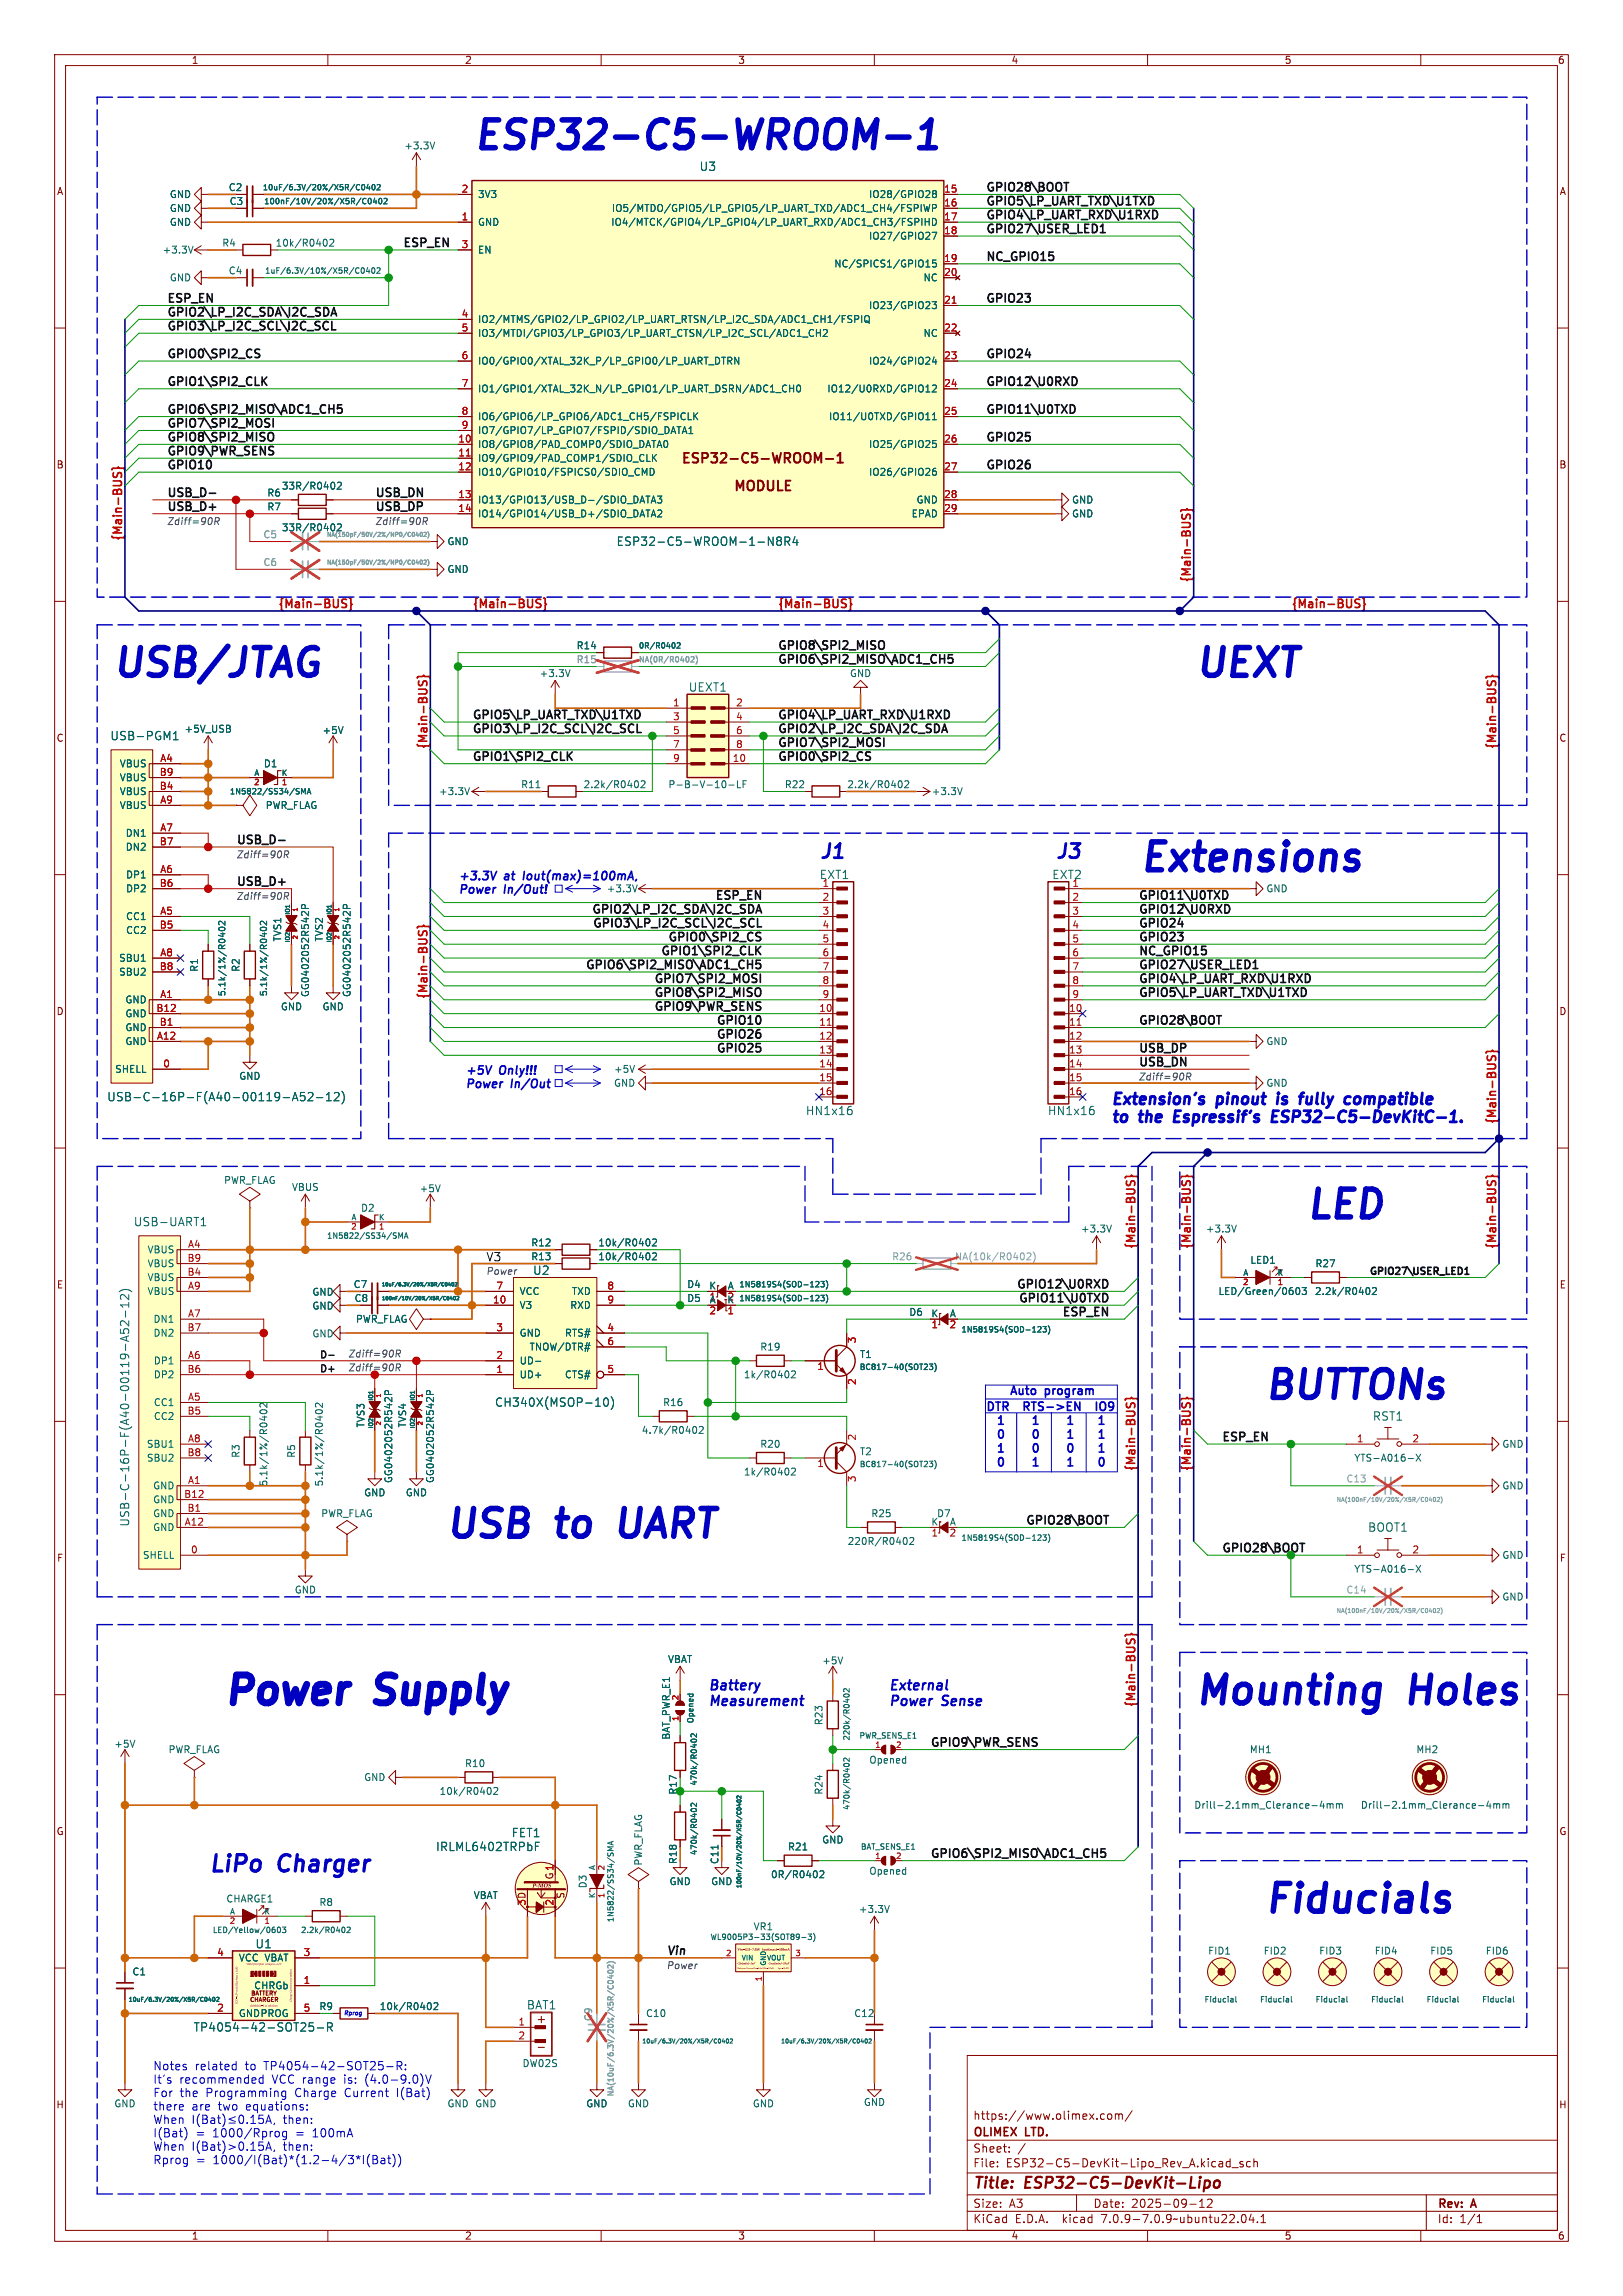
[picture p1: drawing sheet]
<svg xmlns="http://www.w3.org/2000/svg" width="297mm" height="420mm" viewBox="0 0 297 420" stroke-linecap="round" stroke-linejoin="round" font-family="sans-serif">
<defs><g id="words">
<g font-size="7.1" fill="#0000c2">
<text x="86.4" y="27.7">ESP32-C5-WROOM-1</text>
<text x="20.3" y="124.2">USB/JTAG</text>
<text x="218.4" y="124.2">UEXT</text>
<text x="208.3" y="159.8">Extensions</text>
<text x="238.8" y="223.3">LED</text>
<text x="231.1" y="256.3">BUTTONs</text>
<text x="81.3" y="281.7">USB</text>
<text x="102.4" y="281.7">to</text>
<text x="115.8" y="281.7">UART</text>
<text x="40.6" y="312.2">Power</text>
<text x="69.8" y="312.2">Supply</text>
<text x="218.4" y="312.2">Mounting</text>
<text x="258.5" y="312.2">Holes</text>
<text x="231.1" y="350.3">Fiducials</text>
</g>
<g font-size="4.2" fill="#0000c2">
<text x="38.1" y="342.7">LiPo</text>
<text x="51.1" y="342.7">Charger</text>
</g>
<g font-size="3.6" fill="#0000c2">
<text x="149.9" y="157.2">J1</text>
<text x="193" y="157.2">J3</text>
</g>
<g font-size="2.8" fill="#0000c2">
<text x="203.2" y="202.2">Extension's</text>
<text x="223" y="202.2">pinout</text>
<text x="235.1" y="202.2">is</text>
<text x="240.4" y="202.2">fully</text>
<text x="249.8" y="202.2">compatible</text>
<text x="203.2" y="205.5">to</text>
<text x="208.9" y="205.5">the</text>
<text x="216.3" y="205.5">Espressif's</text>
<text x="235.3" y="205.5">ESP32-C5-DevKitC-1.</text>
</g>
<g font-size="2.8" fill="#840000">
<text x="178" y="400.9">Title:</text>
<text x="187.7" y="400.9">ESP32-C5-DevKit-Lipo</text>
</g>
<g font-size="2.5" fill="#840000">
<text x="124.4" y="85.2">ESP32-C5-WROOM-1</text>
<text x="134.1" y="90.3">MODULE</text>
</g>
<g font-size="2.5" fill="#0000c2">
<text x="129.5" y="309.3">Battery</text>
<text x="162.6" y="309.3">External</text>
<text x="129.5" y="312.2">Measurement</text>
<text x="162.6" y="312.2">Power</text>
<text x="172.5" y="312.2">Sense</text>
</g>
<g font-size="2.1" fill="#006464">
<text x="127.9" y="31.5">U3</text>
<text x="112.7" y="100.1">ESP32-C5-WROOM-1-N8R4</text>
<text x="125.9" y="126.7">UEXT1</text>
<text x="20.1" y="135.6">USB-PGM1</text>
<text x="149.9" y="161">EXT1</text>
<text x="192.5" y="161">EXT2</text>
<text x="19.5" y="201.7">USB-C-16P-F(A40-00119-A52-12)</text>
<text x="147.4" y="204.2">HN1x16</text>
<text x="191.7" y="204.2">HN1x16</text>
<text x="24.4" y="224.5">USB-UART1</text>
<text x="97.5" y="233.4">U2</text>
<text x="90.5" y="257.5">CH340X(MSOP-10)</text>
<text x="251.1" y="260.1">RST1</text>
<text x="23.9" y="279.3" transform="rotate(-90 23.9 279.3)">USB-C-16P-F(A40-00119-A52-12)</text>
<text x="250.3" y="280.4">BOOT1</text>
<text x="79.7" y="338.8">IRLML6402TRPbF</text>
<text x="93.6" y="336.3">FET1</text>
<text x="46.7" y="356.6">U1</text>
<text x="35.3" y="371.8">TP4054-42-SOT25-R</text>
<text x="96.3" y="367.8">BAT1</text>
</g>
<g font-size="2.1" fill="#0f0f0f">
<text x="180.3" y="35.1">GPIO28\BOOT</text>
<text x="180.3" y="40.2">GPIO4\LP_UART_RXD\U1RXD</text>
<text x="180.3" y="37.7">GPIO5\LP_UART_TXD\U1TXD</text>
<text x="73.7" y="45.3">ESP_EN</text>
<text x="180.3" y="42.8">GPIO27\USER_LED1</text>
<text x="180.3" y="47.8">NC_GPIO15</text>
<text x="30.5" y="55.5">ESP_EN</text>
<text x="30.5" y="58">GPIO2\LP_I2C_SDA\I2C_SDA</text>
<text x="180.3" y="55.5">GPIO23</text>
<text x="30.5" y="60.5">GPIO3\LP_I2C_SCL\I2C_SCL</text>
<text x="30.5" y="65.6">GPIO0\SPI2_CS</text>
<text x="180.3" y="65.6">GPIO24</text>
<text x="30.5" y="70.7">GPIO1\SPI2_CLK</text>
<text x="180.3" y="70.7">GPIO12\U0RXD</text>
<text x="30.5" y="75.8">GPIO6\SPI2_MISO\ADC1_CH5</text>
<text x="180.3" y="75.8">GPIO11\U0TXD</text>
<text x="30.5" y="83.4">GPIO9\PWR_SENS</text>
<text x="30.5" y="78.3">GPIO7\SPI2_MOSI</text>
<text x="30.5" y="80.9">GPIO8\SPI2_MISO</text>
<text x="180.3" y="80.9">GPIO25</text>
<text x="30.5" y="85.9">GPIO10</text>
<text x="180.3" y="85.9">GPIO26</text>
<text x="30.5" y="91">USB_D-</text>
<text x="30.5" y="93.6">USB_D+</text>
<text x="68.6" y="91">USB_DN</text>
<text x="68.6" y="93.6">USB_DP</text>
<text x="142.2" y="119">GPIO8\SPI2_MISO</text>
<text x="142.2" y="121.5">GPIO6\SPI2_MISO\ADC1_CH5</text>
<text x="86.4" y="131.7">GPIO5\LP_UART_TXD\U1TXD</text>
<text x="142.2" y="131.7">GPIO4\LP_UART_RXD\U1RXD</text>
<text x="86.4" y="134.2">GPIO3\LP_I2C_SCL\I2C_SCL</text>
<text x="142.2" y="136.7">GPIO7\SPI2_MOSI</text>
<text x="142.2" y="134.2">GPIO2\LP_I2C_SDA\I2C_SDA</text>
<text x="86.4" y="139.3">GPIO1\SPI2_CLK</text>
<text x="142.2" y="139.3">GPIO0\SPI2_CS</text>
<text x="43.2" y="154.5">USB_D-</text>
<text x="43.2" y="162.1">USB_D+</text>
<text x="108" y="167.2">GPIO2\LP_I2C_SDA\I2C_SDA</text>
<text x="130.6" y="164.7">ESP_EN</text>
<text x="208.3" y="167.2">GPIO12\U0RXD</text>
<text x="208.3" y="164.7">GPIO11\U0TXD</text>
<text x="108.2" y="169.8">GPIO3\LP_I2C_SCL\I2C_SCL</text>
<text x="122" y="172.3">GPIO0\SPI2_CS</text>
<text x="208.3" y="169.8">GPIO24</text>
<text x="208.3" y="172.3">GPIO23</text>
<text x="106.9" y="177.4">GPIO6\SPI2_MISO\ADC1_CH5</text>
<text x="119.4" y="179.9">GPIO7\SPI2_MOSI</text>
<text x="120.7" y="174.8">GPIO1\SPI2_CLK</text>
<text x="208.3" y="177.4">GPIO27\USER_LED1</text>
<text x="208.3" y="179.9">GPIO4\LP_UART_RXD\U1RXD</text>
<text x="208.3" y="174.8">NC_GPIO15</text>
<text x="119.4" y="185">GPIO9\PWR_SENS</text>
<text x="119.4" y="182.5">GPIO8\SPI2_MISO</text>
<text x="208.3" y="182.5">GPIO5\LP_UART_TXD\U1TXD</text>
<text x="130.8" y="190.1">GPIO26</text>
<text x="130.8" y="187.5">GPIO10</text>
<text x="208.3" y="187.5">GPIO28\BOOT</text>
<text x="130.8" y="192.6">GPIO25</text>
<text x="208.3" y="192.6">USB_DP</text>
<text x="208.3" y="195.2">USB_DN</text>
<text x="88.9" y="230.8">V3</text>
<text x="185.8" y="235.8">GPIO12\U0RXD</text>
<text x="186.1" y="238.3">GPIO11\U0TXD</text>
<text x="194.1" y="240.9">ESP_EN</text>
<text x="223.5" y="263.7">ESP_EN</text>
<text x="187.4" y="279">GPIO28\BOOT</text>
<text x="223.5" y="284.1">GPIO28\BOOT</text>
<text x="170.2" y="319.6">GPIO9\PWR_SENS</text>
<text x="170.2" y="339.9">GPIO6\SPI2_MISO\ADC1_CH5</text>
<text x="121.9" y="357.7">Vin</text>
</g>
<g font-size="2.1" fill="#c20000">
<text x="22.4" y="99.1" transform="rotate(-90 22.4 99.1)">{Main-BUS}</text>
<text x="218" y="106.7" transform="rotate(-90 218 106.7)">{Main-BUS}</text>
<text x="50.8" y="111.3">{Main-BUS}</text>
<text x="86.4" y="111.3">{Main-BUS}</text>
<text x="142.2" y="111.3">{Main-BUS}</text>
<text x="236.2" y="111.3">{Main-BUS}</text>
<text x="273.9" y="137.2" transform="rotate(-90 273.9 137.2)">{Main-BUS}</text>
<text x="273.9" y="205.7" transform="rotate(-90 273.9 205.7)">{Main-BUS}</text>
<text x="207.9" y="228.6" transform="rotate(-90 207.9 228.6)">{Main-BUS}</text>
<text x="218" y="228.6" transform="rotate(-90 218 228.6)">{Main-BUS}</text>
<text x="273.9" y="228.6" transform="rotate(-90 273.9 228.6)">{Main-BUS}</text>
<text x="207.9" y="269.2" transform="rotate(-90 207.9 269.2)">{Main-BUS}</text>
<text x="218" y="269.2" transform="rotate(-90 218 269.2)">{Main-BUS}</text>
<text x="207.9" y="312.4" transform="rotate(-90 207.9 312.4)">{Main-BUS}</text>
</g>
<g font-size="2.1" fill="#000084">
<text x="78.3" y="137.2" transform="rotate(-90 78.3 137.2)">{Main-BUS}</text>
<text x="78.3" y="182.9" transform="rotate(-90 78.3 182.9)">{Main-BUS}</text>
</g>
<g font-size="2.1" fill="#0000c2">
<text x="83.8" y="161.1">+3.3V</text>
<text x="92.4" y="161.1">at</text>
<text x="96.4" y="161.1">Iout(max)=100mA,</text>
<text x="83.8" y="163.6">Power</text>
<text x="92.3" y="163.6">In/Out!</text>
<text x="85.1" y="196.7">+5V</text>
<text x="91.5" y="196.7">Only!!!</text>
<text x="85.1" y="199.1">Power</text>
<text x="93.6" y="199.1">In/Out</text>
<text x="184.7" y="255.3">Auto</text>
<text x="191.4" y="255.3">program</text>
<text x="180.3" y="258.2">DTR</text>
<text x="182.2" y="263.3">0</text>
<text x="182.2" y="260.7">1</text>
<text x="188.1" y="258.2">RTS-&gt;EN</text>
<text x="188.6" y="263.3">0</text>
<text x="188.6" y="260.7">1</text>
<text x="194.9" y="263.3">1</text>
<text x="194.9" y="260.7">1</text>
<text x="200.7" y="260.7">1</text>
<text x="200.7" y="263.3">1</text>
<text x="202.5" y="258.2">IO9</text>
<text x="182.2" y="265.8">1</text>
<text x="182.2" y="268.4">0</text>
<text x="188.6" y="265.8">0</text>
<text x="188.6" y="268.4">1</text>
<text x="194.9" y="265.8">0</text>
<text x="194.9" y="268.4">1</text>
<text x="200.7" y="265.8">1</text>
<text x="200.7" y="268.4">0</text>
<text x="27.9" y="378.8">Notes</text>
<text x="27.9" y="381.3">It's</text>
<text x="27.9" y="383.7">For</text>
<text x="32.8" y="381.3">recommended</text>
<text x="32.9" y="383.7">the</text>
<text x="35.6" y="378.8">related</text>
<text x="37.8" y="383.7">Programming</text>
<text x="44.9" y="378.8">to</text>
<text x="48.5" y="378.8">TP4054-42-SOT25-R:</text>
<text x="49.9" y="381.3">VCC range</text>
<text x="54.2" y="383.7">Charge</text>
<text x="63.2" y="381.3">is:</text>
<text x="63.4" y="383.7">Current</text>
<text x="67.2" y="381.3">(4.0-9.0)V</text>
<text x="73" y="383.7">I(Bat)</text>
<text x="27.9" y="386.2">there</text>
<text x="27.9" y="388.6">When</text>
<text x="35.1" y="386.2">are</text>
<text x="40" y="386.2">two</text>
<text x="45.2" y="386.2">equations:</text>
<text x="51.9" y="388.6">then:</text>
<text x="27.9" y="391.1">I(Bat)</text>
<text x="27.9" y="393.5">When</text>
<text x="27.9" y="396">Rprog</text>
<text x="35.1" y="393.5">I(Bat)&gt;0.15A,</text>
<text x="35.8" y="391.1">=</text>
<text x="35.9" y="396">=</text>
<text x="39" y="391.1">1000/Rprog</text>
<text x="39.1" y="396">1000/I(Bat)*(1.2-4/3*I(Bat))</text>
<text x="51.9" y="393.5">then:</text>
<text x="54.3" y="391.1">=</text>
<text x="57.5" y="391.1">100mA</text>
</g>
<g font-size="2.1" fill="#840000">
<text x="98" y="370.4">+</text>
<text x="178" y="388">https://www.olimex.com/</text>
<text x="178" y="394">Sheet:</text>
<text x="178" y="391.2">OLIMEX</text>
<text x="187.7" y="391.2">LTD.</text>
<text x="178" y="396.7">File:</text>
<text x="184.1" y="396.7">ESP32-C5-DevKit-Lipo_Rev_A.kicad_sch</text>
<text x="178" y="406.9">KiCad</text>
<text x="178" y="404.1">Size:</text>
<text x="184.7" y="404.1">A3</text>
<text x="185.7" y="406.9">E.D.A.</text>
<text x="194.6" y="406.9">kicad</text>
<text x="200" y="404.1">Date:</text>
<text x="201.8" y="406.9">7.0.9-7.0.9~ubuntu22.04.1</text>
<text x="207" y="404.1">2025-09-12</text>
<text x="263" y="404.3">Rev:</text>
<text x="263" y="406.9">Id:</text>
<text x="267.1" y="406.9">1/1</text>
<text x="269.4" y="404.3">A</text>
</g>
<g font-size="1.8" fill="#840000">
<text x="35" y="11.9">1</text>
<text x="85" y="11.9">2</text>
<text x="135" y="11.9">3</text>
<text x="185" y="11.9">4</text>
<text x="235" y="11.9">5</text>
<text x="285" y="11.9">6</text>
<text x="10.3" y="35.9">A</text>
<text x="285.3" y="35.9">A</text>
<text x="10.3" y="85.9">B</text>
<text x="285.3" y="85.9">B</text>
<text x="10.3" y="135.9">C</text>
<text x="285.3" y="135.9">C</text>
<text x="10.3" y="185.9">D</text>
<text x="285.3" y="185.9">D</text>
<text x="10.3" y="235.9">E</text>
<text x="129.8" y="238.5">A</text>
<text x="133" y="238.5">K</text>
<text x="285.3" y="235.9">E</text>
<text x="10.3" y="285.9">F</text>
<text x="285.3" y="285.9">F</text>
<text x="10.3" y="335.9">G</text>
<text x="285.3" y="335.9">G</text>
<text x="101.5" y="343.9" transform="rotate(-90 101.5 343.9)">G1</text>
<text x="103.5" y="347.4" transform="rotate(-90 103.5 347.4)">S</text>
<text x="96.3" y="348.7" transform="rotate(-90 96.3 348.7)">3D</text>
<text x="10.2" y="385.9">H</text>
<text x="285.2" y="385.9">H</text>
<text x="35" y="409.9">1</text>
<text x="85" y="409.9">2</text>
<text x="135" y="409.9">3</text>
<text x="185" y="409.9">4</text>
<text x="235" y="409.9">5</text>
<text x="285" y="409.9">6</text>
</g>
<g font-size="1.8" fill="#006464">
<text x="73.9" y="27.5">+3.3V</text>
<text x="41.8" y="35.2">C2</text>
<text x="31" y="36.4">GND</text>
<text x="31" y="39">GND</text>
<text x="31" y="41.5">GND</text>
<text x="41.9" y="37.7">C3</text>
<text x="87.4" y="41.5">GND</text>
<text x="87.4" y="36.4">3V3</text>
<text x="111.8" y="41.5">IO4/MTCK/GPIO4/LP_GPIO4/LP_UART_RXD/ADC1_CH3/FSPIHD</text>
<text x="111.9" y="39">IO5/MTDO/GPIO5/LP_GPIO5/LP_UART_TXD/ADC1_CH4/FSPIWP</text>
<text x="158.9" y="36.4">IO28/GPIO28</text>
<text x="29.7" y="46.6">+3.3V</text>
<text x="40.6" y="45.3">R4</text>
<text x="50.3" y="45.3">10k/R0402</text>
<text x="87.4" y="46.6">EN</text>
<text x="158.9" y="44">IO27/GPIO27</text>
<text x="31" y="51.7">GND</text>
<text x="41.8" y="50.4">C4</text>
<text x="152.6" y="49.1">NC/SPICS1/GPIO15</text>
<text x="168.9" y="51.7">NC</text>
<text x="87.4" y="59.3">IO2/MTMS/GPIO2/LP_GPIO2/LP_UART_RTSN/LP_I2C_SDA/ADC1_CH1/FSPIQ</text>
<text x="158.9" y="56.7">IO23/GPIO23</text>
<text x="87.4" y="61.8">IO3/MTDI/GPIO3/LP_GPIO3/LP_UART_CTSN/LP_I2C_SCL/ADC1_CH2</text>
<text x="168.9" y="61.8">NC</text>
<text x="87.4" y="66.9">IO0/GPIO0/XTAL_32K_P/LP_GPIO0/LP_UART_DTRN</text>
<text x="87.4" y="72">IO1/GPIO1/XTAL_32K_N/LP_GPIO1/LP_UART_DSRN/ADC1_CH0</text>
<text x="151.3" y="72">IO12/U0RXD/GPIO12</text>
<text x="158.9" y="66.9">IO24/GPIO24</text>
<text x="87.4" y="77.1">IO6/GPIO6/LP_GPIO6/ADC1_CH5/FSPICLK</text>
<text x="151.6" y="77.1">IO11/U0TXD/GPIO11</text>
<text x="87.4" y="82.1">IO8/GPIO8/PAD_COMP0/SDIO_DATA0</text>
<text x="87.4" y="79.6">IO7/GPIO7/LP_GPIO7/FSPID/SDIO_DATA1</text>
<text x="158.9" y="82.1">IO25/GPIO25</text>
<text x="51.5" y="89.8">33R/R0402</text>
<text x="87.4" y="84.7">IO9/GPIO9/PAD_COMP1/SDIO_CLK</text>
<text x="87.4" y="87.2">IO10/GPIO10/FSPICS0/SDIO_CMD</text>
<text x="158.9" y="87.2">IO26/GPIO26</text>
<text x="48.8" y="91">R6</text>
<text x="48.8" y="93.6">R7</text>
<text x="87.4" y="92.3">IO13/GPIO13/USB_D-/SDIO_DATA3</text>
<text x="87.4" y="94.8">IO14/GPIO14/USB_D+/SDIO_DATA2</text>
<text x="166.7" y="94.8">EPAD</text>
<text x="167.6" y="92.3">GND</text>
<text x="196.1" y="92.3">GND</text>
<text x="196.1" y="94.8">GND</text>
<text x="51.5" y="97.4">33R/R0402</text>
<text x="81.8" y="99.9">GND</text>
<text x="81.8" y="105">GND</text>
<text x="105.4" y="119">R14</text>
<text x="98.7" y="124.1">+3.3V</text>
<text x="155.4" y="124.1">GND</text>
<text x="33.7" y="134.2">+5V_USB</text>
<text x="58.9" y="134.5">+5V</text>
<text x="21.8" y="140.6">VBUS</text>
<text x="21.8" y="143.1">VBUS</text>
<text x="48.2" y="140.6">D1</text>
<text x="21.8" y="148.2">VBUS</text>
<text x="21.8" y="145.6">VBUS</text>
<text x="48.5" y="148.2">PWR_FLAG</text>
<text x="80.2" y="145.6">+3.3V</text>
<text x="95.3" y="144.4">R11</text>
<text x="106.7" y="144.4">2.2k/R0402</text>
<text x="122.2" y="144.4">P-B-V-10-LF</text>
<text x="143.5" y="144.4">R22</text>
<text x="154.9" y="144.4">2.2k/R0402</text>
<text x="170.4" y="145.6">+3.3V</text>
<text x="22.9" y="153.3">DN1</text>
<text x="22.9" y="155.8">DN2</text>
<text x="23" y="160.9">DP1</text>
<text x="23" y="163.4">DP2</text>
<text x="110.9" y="163.4">+3.3V</text>
<text x="150.4" y="162.3">1</text>
<text x="231.6" y="163.4">GND</text>
<text x="23" y="168.5">CC1</text>
<text x="23" y="171">CC2</text>
<text x="51.7" y="172.3" transform="rotate(-90 51.7 172.3)">TVS1</text>
<text x="59.3" y="172.3" transform="rotate(-90 59.3 172.3)">TVS2</text>
<text x="21.7" y="176.1">SBU1</text>
<text x="21.7" y="178.7">SBU2</text>
<text x="36.4" y="177.9" transform="rotate(-90 36.4 177.9)">R1</text>
<text x="44" y="177.9" transform="rotate(-90 44 177.9)">R2</text>
<text x="22.9" y="183.7">GND</text>
<text x="51.3" y="185">GND</text>
<text x="56.7" y="182.5" transform="rotate(-90 56.7 182.5)">GG0402052R542P</text>
<text x="58.9" y="185">GND</text>
<text x="64.4" y="182.5" transform="rotate(-90 64.4 182.5)">GG0402052R542P</text>
<text x="22.9" y="191.4">GND</text>
<text x="22.9" y="188.8">GND</text>
<text x="22.9" y="186.3">GND</text>
<text x="231.6" y="191.4">GND</text>
<text x="21" y="196.4">SHELL</text>
<text x="43.7" y="197.7">GND</text>
<text x="112.3" y="196.4">+5V</text>
<text x="112.3" y="199">GND</text>
<text x="231.6" y="199">GND</text>
<text x="40.9" y="216.8">PWR_FLAG</text>
<text x="53.3" y="218">VBUS</text>
<text x="66" y="221.8">D2</text>
<text x="76.7" y="218.3">+5V</text>
<text x="197.7" y="225.7">+3.3V</text>
<text x="220.6" y="225.7">+3.3V</text>
<text x="26.9" y="229.5">VBUS</text>
<text x="26.9" y="232">VBUS</text>
<text x="97.1" y="230.7">R13</text>
<text x="97.1" y="228.2">R12</text>
<text x="109.4" y="230.7">10k/R0402</text>
<text x="109.4" y="228.2">10k/R0402</text>
<text x="228.7" y="231.4">LED1</text>
<text x="240.6" y="232">R27</text>
<text x="26.9" y="237.1">VBUS</text>
<text x="26.9" y="234.5">VBUS</text>
<text x="57.1" y="237.2">GND</text>
<text x="57.1" y="239.8">GND</text>
<text x="64.6" y="235.8">C7</text>
<text x="64.8" y="238.4">C8</text>
<text x="95" y="239.6">V3</text>
<text x="95" y="237.1">VCC</text>
<text x="104.3" y="239.6">RXD</text>
<text x="104.6" y="237.1">TXD</text>
<text x="125.7" y="235.8">D4</text>
<text x="125.7" y="238.4">D5</text>
<text x="129.7" y="236">K</text>
<text x="129.7" y="238.2">1</text>
<text x="133" y="238.2">2</text>
<text x="133.1" y="236">A</text>
<text x="222.9" y="237.1">LED/Green/0603</text>
<text x="240.5" y="237.1">2.2k/R0402</text>
<text x="28" y="242.2">DN1</text>
<text x="28" y="244.7">DN2</text>
<text x="57.1" y="244.8">GND</text>
<text x="65" y="242.2">PWR_FLAG</text>
<text x="95" y="244.7">GND</text>
<text x="103.3" y="244.7">RTS#</text>
<text x="166.3" y="240.9">D6</text>
<text x="170.3" y="241">K</text>
<text x="173.7" y="241">A</text>
<text x="28.1" y="249.8">DP1</text>
<text x="95" y="249.8">UD-</text>
<text x="96.8" y="247.2">TNOW/DTR#</text>
<text x="139" y="247.2">R19</text>
<text x="157.3" y="248.6">T1</text>
<text x="28.1" y="257.4">CC1</text>
<text x="28.1" y="252.3">DP2</text>
<text x="95" y="252.3">UD+</text>
<text x="103.3" y="252.3">CTS#</text>
<text x="121.2" y="257.4">R16</text>
<text x="136" y="252.3">1k/R0402</text>
<text x="28.1" y="259.9">CC2</text>
<text x="66.9" y="261.2" transform="rotate(-90 66.9 261.2)">TVS3</text>
<text x="74.5" y="261.2" transform="rotate(-90 74.5 261.2)">TVS4</text>
<text x="117.3" y="262.5">4.7k/R0402</text>
<text x="26.8" y="265">SBU1</text>
<text x="26.8" y="267.6">SBU2</text>
<text x="44" y="266.8" transform="rotate(-90 44 266.8)">R3</text>
<text x="54.2" y="266.8" transform="rotate(-90 54.2 266.8)">R5</text>
<text x="139" y="265">R20</text>
<text x="157.3" y="266.4">T2</text>
<text x="247.7" y="267.6">YTS-A016-X</text>
<text x="274.8" y="265">GND</text>
<text x="27.9" y="272.6">GND</text>
<text x="27.9" y="275.2">GND</text>
<text x="49.1" y="272" transform="rotate(-90 49.1 272)">5.1k/1%/R0402</text>
<text x="59.3" y="272" transform="rotate(-90 59.3 272)">5.1k/1%/R0402</text>
<text x="66.5" y="273.9">GND</text>
<text x="72" y="271.4" transform="rotate(-90 72 271.4)">GG0402052R542P</text>
<text x="74.2" y="273.9">GND</text>
<text x="79.6" y="271.4" transform="rotate(-90 79.6 271.4)">GG0402052R542P</text>
<text x="136" y="270.1">1k/R0402</text>
<text x="274.8" y="272.6">GND</text>
<text x="27.9" y="280.3">GND</text>
<text x="27.9" y="277.7">GND</text>
<text x="58.7" y="277.7">PWR_FLAG</text>
<text x="159.3" y="277.7">R25</text>
<text x="170.3" y="279.1">K</text>
<text x="171.4" y="277.7">D7</text>
<text x="173.7" y="279.1">A</text>
<text x="26.1" y="285.3">SHELL</text>
<text x="155" y="282.8">220R/R0402</text>
<text x="247.7" y="287.9">YTS-A016-X</text>
<text x="274.8" y="285.3">GND</text>
<text x="53.8" y="291.7">GND</text>
<text x="274.8" y="293">GND</text>
<text x="122.2" y="304.4">VBAT</text>
<text x="150.4" y="304.6">+5V</text>
<text x="150.7" y="315.7" transform="rotate(-90 150.7 315.7)">R23</text>
<text x="20.8" y="319.9">+5V</text>
<text x="30.7" y="320.9">PWR_FLAG</text>
<text x="85" y="323.4">R10</text>
<text x="122.8" y="318.3" transform="rotate(-90 122.8 318.3)">BAT_PWR_E1</text>
<text x="159" y="322.8">Opened</text>
<text x="228.6" y="320.9">MH1</text>
<text x="259.1" y="320.9">MH2</text>
<text x="66.5" y="326">GND</text>
<text x="80.3" y="328.5">10k/R0402</text>
<text x="124.1" y="328.4" transform="rotate(-90 124.1 328.4)">R17</text>
<text x="150.7" y="328.4" transform="rotate(-90 150.7 328.4)">R24</text>
<text x="218.4" y="331.1">Drill-2.1mm_Clerance-4mm</text>
<text x="248.9" y="331.1">Drill-2.1mm_Clerance-4mm</text>
<text x="117.7" y="341.4" transform="rotate(-90 117.7 341.4)">PWR_FLAG</text>
<text x="124.1" y="341.1" transform="rotate(-90 124.1 341.1)">R18</text>
<text x="131.7" y="341.1" transform="rotate(-90 131.7 341.1)">C11</text>
<text x="144.1" y="338.7">R21</text>
<text x="150.4" y="337.4">GND</text>
<text x="86.6" y="347.6">VBAT</text>
<text x="107.5" y="345.5" transform="rotate(-90 107.5 345.5)">D3</text>
<text x="122.4" y="345">GND</text>
<text x="130" y="345">GND</text>
<text x="141" y="343.8">0R/R0402</text>
<text x="159" y="343.1">Opened</text>
<text x="41.3" y="348.2">CHARGE1</text>
<text x="58.3" y="348.8">R8</text>
<text x="137.8" y="353.3">VR1</text>
<text x="157.1" y="350.1">+3.3V</text>
<text x="43.6" y="359">VCC VBAT</text>
<text x="221" y="357.7">FID1</text>
<text x="231.1" y="357.7">FID2</text>
<text x="241.3" y="357.7">FID3</text>
<text x="251.5" y="357.7">FID4</text>
<text x="261.6" y="357.7">FID5</text>
<text x="271.8" y="357.7">FID6</text>
<text x="24.1" y="361.5">C1</text>
<text x="46.4" y="364.1">CHRGb</text>
<text x="43.6" y="369.2">GNDPROG</text>
<text x="58.3" y="367.9">R9</text>
<text x="69.4" y="367.9">10k/R0402</text>
<text x="118.1" y="369.2">C10</text>
<text x="156.2" y="369.2">C12</text>
<text x="95.5" y="378.3">DW02S</text>
<text x="20.8" y="385.7">GND</text>
<text x="81.8" y="385.7">GND GND</text>
<text x="107.2" y="385.7">GND</text>
<text x="114.8" y="385.7">GND</text>
<text x="137.7" y="385.7">GND</text>
<text x="158" y="385.4">GND</text>
</g>
<g font-size="1.8" fill="#a90000">
<text x="84.4" y="35.3">2</text>
<text x="172.7" y="35.3">15</text>
<text x="84.4" y="40.4">1</text>
<text x="172.7" y="37.8">16</text>
<text x="172.7" y="40.4">17</text>
<text x="84.4" y="45.5">3</text>
<text x="172.7" y="42.9">18</text>
<text x="172.7" y="48">19</text>
<text x="172.7" y="50.5">20</text>
<text x="84.4" y="58.2">4</text>
<text x="172.7" y="55.6">21</text>
<text x="84.4" y="60.7">5</text>
<text x="84.4" y="65.8">6</text>
<text x="172.7" y="60.7">22</text>
<text x="172.7" y="65.8">23</text>
<text x="84.4" y="70.9">7</text>
<text x="172.7" y="70.9">24</text>
<text x="84.4" y="75.9">8</text>
<text x="172.7" y="75.9">25</text>
<text x="83.8" y="81">10</text>
<text x="83.8" y="83.6">11</text>
<text x="84.4" y="78.5">9</text>
<text x="172.7" y="81">26</text>
<text x="83.8" y="86.1">12</text>
<text x="172.7" y="86.1">27</text>
<text x="83.8" y="91.2">13</text>
<text x="83.8" y="93.7">14</text>
<text x="172.7" y="91.2">28</text>
<text x="172.7" y="93.7">29</text>
<text x="123.1" y="129.3">1</text>
<text x="123.1" y="131.8">3</text>
<text x="134.6" y="129.3">2</text>
<text x="134.6" y="131.8">4</text>
<text x="123.1" y="134.4">5</text>
<text x="123.1" y="136.9">7</text>
<text x="134.6" y="134.4">6</text>
<text x="134.6" y="136.9">8</text>
<text x="29.1" y="142">B9</text>
<text x="29.2" y="139.4">A4</text>
<text x="123.1" y="139.4">9</text>
<text x="134" y="139.4">10</text>
<text x="29.1" y="144.5">B4</text>
<text x="29.2" y="147.1">A9</text>
<text x="29.1" y="154.7">B7</text>
<text x="29.2" y="152.1">A7</text>
<text x="29.2" y="159.8">A6</text>
<text x="29.1" y="162.3">B6</text>
<text x="29.2" y="167.4">A5</text>
<text x="150.4" y="164.8">2</text>
<text x="150.4" y="167.4">3</text>
<text x="196.1" y="162.3">1</text>
<text x="196.1" y="164.8">2</text>
<text x="196.1" y="167.4">3</text>
<text x="29.1" y="169.9">B5</text>
<text x="150.4" y="169.9">4</text>
<text x="150.4" y="172.5">5</text>
<text x="196.1" y="169.9">4</text>
<text x="196.1" y="172.5">5</text>
<text x="29.1" y="177.5">B8</text>
<text x="29.2" y="175">A8</text>
<text x="150.4" y="175">6</text>
<text x="150.4" y="177.5">7</text>
<text x="196.1" y="175">6</text>
<text x="196.1" y="177.5">7</text>
<text x="28.5" y="185.2">B12</text>
<text x="29.2" y="182.6">A1</text>
<text x="149.8" y="185.2">10</text>
<text x="150.4" y="180.1">8</text>
<text x="150.4" y="182.6">9</text>
<text x="195.5" y="185.2">10</text>
<text x="196.1" y="180.1">8</text>
<text x="196.1" y="182.6">9</text>
<text x="28.6" y="190.2">A12</text>
<text x="29.1" y="187.7">B1</text>
<text x="149.8" y="187.7">11</text>
<text x="149.8" y="190.2">12</text>
<text x="195.5" y="187.7">11</text>
<text x="195.5" y="190.2">12</text>
<text x="29.8" y="195.3">0</text>
<text x="149.8" y="192.8">13</text>
<text x="149.8" y="195.3">14</text>
<text x="149.8" y="197.9">15</text>
<text x="195.5" y="192.8">13</text>
<text x="195.5" y="195.3">14</text>
<text x="195.5" y="197.9">15</text>
<text x="149.8" y="200.4">16</text>
<text x="195.5" y="200.4">16</text>
<text x="34.2" y="233.4">B4</text>
<text x="34.2" y="230.9">B9</text>
<text x="34.3" y="228.3">A4</text>
<text x="34.3" y="236">A9</text>
<text x="90.1" y="238.5">10</text>
<text x="90.7" y="236">7</text>
<text x="111.1" y="236">8</text>
<text x="111.1" y="238.5">9</text>
<text x="34.2" y="243.6">B7</text>
<text x="34.3" y="241">A7</text>
<text x="90.7" y="243.6">3</text>
<text x="111.1" y="243.6">4</text>
<text x="129.7" y="240.7">2</text>
<text x="133" y="240.7">1</text>
<text x="156.9" y="245.8" transform="rotate(-90 156.9 245.8)">3</text>
<text x="170.4" y="243.3">1</text>
<text x="173.7" y="243.3">2</text>
<text x="34.2" y="251.2">B6</text>
<text x="34.3" y="248.7">A6</text>
<text x="90.7" y="251.2">1</text>
<text x="90.7" y="248.7">2</text>
<text x="111.1" y="251.2">5</text>
<text x="111.1" y="246.1">6</text>
<text x="149.5" y="250.9">1</text>
<text x="34.3" y="256.3">A5</text>
<text x="156.9" y="253.4" transform="rotate(-90 156.9 253.4)">2</text>
<text x="34.2" y="258.8">B5</text>
<text x="34.3" y="263.9">A8</text>
<text x="156.9" y="263.6" transform="rotate(-90 156.9 263.6)">2</text>
<text x="248.2" y="263.9">1</text>
<text x="258.4" y="263.9">2</text>
<text x="34.2" y="266.4">B8</text>
<text x="149.5" y="268.7">1</text>
<text x="33.6" y="274.1">B12</text>
<text x="34.3" y="271.5">A1</text>
<text x="156.9" y="271.2" transform="rotate(-90 156.9 271.2)">3</text>
<text x="33.7" y="279.1">A12</text>
<text x="34.2" y="276.6">B1</text>
<text x="170.4" y="281.4">1</text>
<text x="173.7" y="281.4">2</text>
<text x="34.9" y="284.2">0</text>
<text x="248.2" y="284.2">1</text>
<text x="258.4" y="284.2">2</text>
<text x="101.3" y="342.3" transform="rotate(-90 101.3 342.3)">1</text>
<text x="96.3" y="348.7" transform="rotate(-90 96.3 348.7)">3</text>
<text x="101.3" y="348.7" transform="rotate(-90 101.3 348.7)">2</text>
<text x="39.6" y="357.9">4</text>
<text x="55.5" y="357.9">3</text>
<text x="55.5" y="363">1</text>
<text x="39.6" y="368">2</text>
<text x="55.5" y="368">5</text>
<text x="94.8" y="370.6">1</text>
<text x="94.8" y="373.1">2</text>
</g>
<g font-size="1.8" fill="#484848">
<text x="30.5" y="96.2">Zdiff=90R</text>
<text x="68.6" y="96.2">Zdiff=90R</text>
<text x="43.2" y="157.2">Zdiff=90R</text>
<text x="43.2" y="164.8">Zdiff=90R</text>
<text x="208.3" y="197.8">Zdiff=90R</text>
<text x="88.9" y="233.4">Power</text>
<text x="63.6" y="251.1">Zdiff=90R</text>
<text x="63.6" y="248.5">Zdiff=90R</text>
<text x="121.9" y="360.4">Power</text>
</g>
<g font-size="1.8" fill="#989898">
<text x="48.1" y="98.7">C5</text>
<text x="48.1" y="103.7">C6</text>
<text x="105.4" y="121.5">R15</text>
<text x="163.2" y="230.7">R26</text>
<text x="174.6" y="230.7">NA(10k/R0402)</text>
<text x="246.3" y="271.4">C13</text>
<text x="246.3" y="291.7">C14</text>
<text x="108.6" y="369.8" transform="rotate(-90 108.6 369.8)">C9</text>
</g>
<g font-size="1.8" fill="#0f0f0f">
<text x="250.3" y="233.3">GPIO27\USER_LED1</text>
<text x="58.4" y="251.1">D+</text>
<text x="58.4" y="248.6">D-</text>
</g>
<g font-size="1.6" fill="#006464">
<text x="41.4" y="182.3" transform="rotate(-90 41.4 182.3)">5.1k/1%/R0402</text>
<text x="49.1" y="182.3" transform="rotate(-90 49.1 182.3)">5.1k/1%/R0402</text>
</g>
<g font-size="1.4" fill="#006464">
<text x="48" y="35">10uF/6.3V/20%/X5R/C0402</text>
<text x="48.2" y="37.6">100nF/10V/20%/X5R/C0402</text>
<text x="48.4" y="50.3">1uF/6.3V/10%/X5R/C0402</text>
<text x="116.8" y="118.8">0R/R0402</text>
<text x="46.4" y="142">A</text>
<text x="51.4" y="142">K</text>
<text x="42" y="145.5">1N5822/SS34/SMA</text>
<text x="59.7" y="226.8">1N5822/SS34/SMA</text>
<text x="64.2" y="225.2">2</text>
<text x="64.2" y="223.3">A</text>
<text x="69.2" y="223.3">K</text>
<text x="69.2" y="225.2">1</text>
<text x="227.4" y="233.4">A</text>
<text x="233.7" y="233.4">K</text>
<text x="135.2" y="238.2">1N5819S4(SOD-123)</text>
<text x="135.2" y="235.7">1N5819S4(SOD-123)</text>
<text x="175.8" y="243.9">1N5819S4(SOD-123)</text>
<text x="157.2" y="250.8">BC817-40(SOT23)</text>
<text x="157.2" y="268.6">BC817-40(SOT23)</text>
<text x="175.8" y="282">1N5819S4(SOD-123)</text>
<text x="127.1" y="315.3" transform="rotate(-90 127.1 315.3)">Opened</text>
<text x="155.7" y="318.5" transform="rotate(-90 155.7 318.5)">220k/R0402</text>
<text x="157.2" y="318.2">PWR_SENS_E1</text>
<text x="127.7" y="326.8" transform="rotate(-90 127.7 326.8)">470k/R0402</text>
<text x="155.7" y="331.2" transform="rotate(-90 155.7 331.2)">470k/R0402</text>
<text x="127.7" y="339.5" transform="rotate(-90 127.7 339.5)">470k/R0402</text>
<text x="157.4" y="338.6">BAT_SENS_E1</text>
<text x="109" y="347.3" transform="rotate(-90 109 347.3)">K</text>
<text x="109" y="342.2" transform="rotate(-90 109 342.2)">A</text>
<text x="110.9" y="347.3" transform="rotate(-90 110.9 347.3)">1</text>
<text x="110.9" y="342.2" transform="rotate(-90 110.9 342.2)">2</text>
<text x="38.8" y="353.8">LED/Yellow/0603</text>
<text x="42" y="350.3">A</text>
<text x="48.3" y="350.3">K</text>
<text x="48.3" y="352.2">1</text>
<text x="55" y="353.8">2.2k/R0402</text>
<text x="112.5" y="351.7" transform="rotate(-90 112.5 351.7)">1N5822/SS34/SMA</text>
<text x="129.9" y="355.1">WL9005P3-33(SOT89-3)</text>
<text x="220.3" y="366.5">Fiducial</text>
<text x="230.5" y="366.5">Fiducial</text>
<text x="240.6" y="366.5">Fiducial</text>
<text x="250.8" y="366.5">Fiducial</text>
<text x="260.9" y="366.5">Fiducial</text>
<text x="271.1" y="366.5">Fiducial</text>
</g>
<g font-size="1.4" fill="#989898">
<text x="116.8" y="121.4">NA(0R/R0402)</text>
<text x="112.5" y="383.6" transform="rotate(-90 112.5 383.6)">NA(10uF/6.3V/20%/X5R/C0402)</text>
</g>
<g font-size="1.4" fill="#a90000">
<text x="46.4" y="144">2</text>
<text x="51.5" y="144">1</text>
<text x="227.4" y="235.4">2</text>
<text x="233.7" y="235.4">1</text>
<text x="124.2" y="311.1" transform="rotate(-90 124.2 311.1)">2</text>
<text x="124.2" y="314.9" transform="rotate(-90 124.2 314.9)">1</text>
<text x="160" y="319.8">1</text>
<text x="163.9" y="319.8">2</text>
<text x="160" y="340.1">1</text>
<text x="163.9" y="340.1">2</text>
<text x="41.9" y="352.2">2</text>
<text x="132.7" y="357.9">2</text>
<text x="145.4" y="357.9">3</text>
<text x="139.4" y="362.6" transform="rotate(-90 139.4 362.6)">1</text>
</g>
<g font-size="1.2" fill="#006464">
<text x="135.6" y="358.8">VIN</text>
<text x="140.2" y="358.8">VOUT</text>
<text x="140.4" y="359.7" transform="rotate(-90 140.4 359.7)">GND</text>
</g>
<g font-size="1.1" fill="#989898">
<text x="59.7" y="98.4">NA(150pF/50V/2%/NP0/C0402)</text>
<text x="59.7" y="103.5">NA(150pF/50V/2%/NP0/C0402)</text>
<text x="244.5" y="274.9">NA(100nF/10V/20%/X5R/C0402)</text>
<text x="244.5" y="295.2">NA(100nF/10V/20%/X5R/C0402)</text>
</g>
<g font-size="1.1" fill="#006464">
<text x="53.1" y="167.5" transform="rotate(-90 53.1 167.5)">IO1</text>
<text x="60.7" y="167.5" transform="rotate(-90 60.7 167.5)">IO1</text>
<text x="53.1" y="172.5" transform="rotate(-90 53.1 172.5)">IO2</text>
<text x="60.7" y="172.5" transform="rotate(-90 60.7 172.5)">IO2</text>
<text x="68.3" y="256.4" transform="rotate(-90 68.3 256.4)">IO1</text>
<text x="75.9" y="256.4" transform="rotate(-90 75.9 256.4)">IO1</text>
<text x="68.3" y="261.4" transform="rotate(-90 68.3 261.4)">IO2</text>
<text x="75.9" y="261.4" transform="rotate(-90 75.9 261.4)">IO2</text>
<text x="135.9" y="345.5" transform="rotate(-90 135.9 345.5)">100nF/10V/20%/X5R/C0402</text>
<text x="23.4" y="366.4">10uF/6.3V/20%/X5R/C0402</text>
<text x="117.4" y="374">10uF/6.3V/20%/X5R/C0402</text>
<text x="142.8" y="374">10uF/6.3V/20%/X5R/C0402</text>
</g>
<g font-size="1.1" fill="#a90000">
<text x="54.8" y="166.9" transform="rotate(-90 54.8 166.9)">1</text>
<text x="62.4" y="166.9" transform="rotate(-90 62.4 166.9)">1</text>
<text x="54.8" y="172" transform="rotate(-90 54.8 172)">2</text>
<text x="62.4" y="172" transform="rotate(-90 62.4 172)">2</text>
<text x="70.1" y="255.8" transform="rotate(-90 70.1 255.8)">1</text>
<text x="77.7" y="255.8" transform="rotate(-90 77.7 255.8)">1</text>
<text x="70.1" y="260.9" transform="rotate(-90 70.1 260.9)">2</text>
<text x="77.7" y="260.9" transform="rotate(-90 77.7 260.9)">2</text>
</g>
<g font-size="1.1" fill="#840000">
<text x="97.4" y="345.5">P-MOS</text>
<text x="45.8" y="365.2">BATTERY</text>
<text x="45.6" y="366.4">CHARGER</text>
</g>
<text font-size="1.1" fill="#0000c2" x="62.9" y="368.7">Rprog</text>
<g font-size=".9" fill="#006464">
<text x="69.7" y="235.5">10uF/6.3V/20%/X5R/C0402</text>
<text x="69.7" y="238">100nF/10V/20%/X5R/C0402</text>
</g>
<text font-size=".6" fill="#840000" x="135" y="357">Vin=(2.0~7.0)V Iout(max)=500mA</text>
<g font-size=".5" fill="#840000">
<text x="45.1" y="359.6">VBATfinal floatvoltageto4.2V</text>
<text x="134.9" y="359.5">Cin(min)=1uF</text>
<text x="140.6" y="359.5">Cout(min)=10uF</text>
<text x="43.6" y="366.6" transform="rotate(-90 43.6 366.6)">VCC=4.5Vto6.5V(atleasta 1uF)</text>
<text x="45.8" y="367.2">R(PROG)=2to10kOhm</text>
<text x="53.5" y="366.2" transform="rotate(-90 53.5 366.2)">ChargeCurrentUp to800mA</text>
</g>
<g font-size=".4" fill="#840000">
<text x="135" y="360.2">QuiescentCurrent(Typ=0.3uA;Max=0.7uA)</text>
<text x="142.3" y="360.2">Topr=-40~85C</text>
</g>
</g></defs>
<g fill="none" stroke="#840000" stroke-width=".18">
<path d="M10 10h277v400h-277zM12 12h273v396h-273zM60 10v2M110 10v2M160 10v2M210 10v2M260 10v2M36.8 35.6v-1.3l-1.2 1.3 1.2 1.2v-1.2h1.3M43.2 35.6h1.9M43.2 38.1h2M46.2 35.6h2.1M46.4 38.1h1.9"/>
<path d="M76.2 27.9l-.8 1.3M76.2 27.9v2.6M76.2 27.9l.8 1.3M83.8 35.6h2.6M172.7 35.6h2.6M172.7 38.1h2.6M10 60h2M35.6 45.7h2.5M35.6 45.7l1.2 .8M36.8 50.8v-1.3l-1.2 1.3 1.2 1.3v-1.3h1.3M36.8 45l-1.2 .7M43.2 50.8h1.9"/>
<path d="M43.2 45.7h1.2M46.2 50.8h2.1M49.5 45.7h1.3M83.8 40.6h2.6M83.8 45.7h2.6M83.8 58.4h2.6M172.7 40.6h2.6M172.7 43.2h2.6M172.7 48.3h2.6M172.7 50.8h2.6M172.7 55.9h2.6M174.9 50.4l.7 .8"/>
<path d="M175.6 50.4l-.7 .8M285 60h2M83.8 61h2.6M83.8 66h2.6M83.8 71.1h2.6M83.8 76.2h2.6M83.8 78.7h2.6M172.7 61h2.6M172.7 66h2.6M172.7 71.1h2.6M172.7 76.2h2.6M174.9 60.6l.7 .7"/>
<path d="M175.6 60.6l-.7 .7M83.8 81.3h2.6M83.8 83.8h2.6M83.8 86.4h2.6M83.8 91.4h2.6M83.8 94h2.6M172.7 81.3h2.6M172.7 86.4h2.6M172.7 91.4h2.6M172.7 94h2.6M193 91.4h1.3v-1.2l1.3 1.2-1.3 1.3v-1.3M193 94h1.3v-1.3l1.3 1.3-1.3 1.3v-1.3"/>
<path d="M10 110h2M109.2 119.4h1.3M115.6 119.4h1.2M285 110h2M121.9 139.7h3.7M121.9 137.2h3.7M121.9 134.6h3.7M121.9 132.1h3.7M121.9 129.5h3.7M125.7 139.7h.8M125.7 137.2h.8M125.7 134.6h.8"/>
<path d="M125.7 132.1h.8M125.7 129.5h.8M126.4 139.5h2.6v.4h-2.6zM126.4 137h2.6v.4h-2.6zM126.4 134.4h2.6v.4h-2.6zM126.5 131.9h2.5v.4h-2.5zM126.5 129.3h2.6v.4h-2.6zM126.5 139.6h2.5v.3h-2.5v-.2h2.3h-2.3M126.5 134.5h2.5v.2l-2.5 .1v-.2h2.3h-2.3M126.5 137.1h2.5v.2h-2.4l-.1-.1h2.4h-2.3M126.6 132h2.4v.2h-2.4v-.2h2.3l-2.3 .1M126.6 129.4h2.4v.2h-2.4v-.1h2.3h-2.3"/>
<path d="M130 136.9h2.6v.5h-2.6zM130 134.4h2.6v.4h-2.6zM130.1 131.9h2.5v.4h-2.5zM130.1 139.5h2.6v.4h-2.6zM130.1 129.3h2.6v.4h-2.6zM130.1 134.5h2.4v.2l-2.4 .1v-.2h2.3h-2.3M130.1 137.1h2.5v.2h-2.5v-.2h2.3l-2.3 .1M130.1 132h2.5v.2h-2.5v-.2h2.3l-2.3 .1M130.2 139.6h2.4v.2h-2.4v-.2h2.3l-2.3 .1M130.2 129.4h2.5v.2h-2.4l-.1-.1h2.3h-2.2M132.6 139.7h.7M132.6 137.2h.7"/>
<path d="M132.6 134.6h.7M132.6 132.1h.7M132.6 129.5h.7M133.5 139.7h3.7M133.5 137.2h3.7M133.5 134.6h3.7M133.5 132.1h3.7M133.5 129.5h3.7M157.5 125.7h-1.3l1.3-1.2 1.2 1.2h-1.2v1.3M10 160h2M167.6 144.8h2.6M168.9 144l1.3 .8"/>
<path d="M170.2 144.8l-1.3 .7M285 160h2M149.9 177.8h3.3M149.9 175.3h3.3M149.9 172.7h3.3M149.9 170.2h3.3M149.9 167.6h3.3M149.9 165.1h3.3M149.9 162.6h3.3M153.1 177.5h2v.6h-2zM153.1 175h2v.5h-2zM153.1 172.4h2v.6h-2z"/>
<path d="M153.1 169.9h2v.5h-2zM153.1 167.3h2v.6h-2zM153.1 164.8h2v.6h-2zM153.1 162.3h2v.5h-2zM153.2 162.4h1.8v.3h-1.8zM153.3 177.6h1.7v.4h-1.7zM153.3 175.1h1.7v.3h-1.7zM153.3 172.5h1.7v.4h-1.7zM153.3 170h1.7v.3h-1.7zM153.3 167.4h1.7v.4h-1.7zM153.3 164.9h1.7v.4h-1.7zM153.3 162.5h1.6v.2h-1.6z"/>
<path d="M153.3 162.5h1.7v.1h-1.7zM153.4 177.7h1.6v.2h-1.6zM153.4 175.1h1.6v.2h-1.6zM153.4 172.6h1.6v.2h-1.6zM153.4 170.1h1.6v.2h-1.6zM153.4 167.5h1.6v.2h-1.6zM153.4 165h1.6v.2h-1.6zM153.4 175.2h1.6v.1h-1.6zM153.4 172.7h1.6v.1h-1.6zM153.4 170.1h1.6v.1h-1.6zM153.4 167.6h1.6v.1h-1.6zM192.9 177.5h1.9v.6h-1.9z"/>
<path d="M192.9 175h1.9v.5h-1.9zM192.9 172.4h1.9v.6h-1.9zM192.9 169.9h1.9v.5h-1.9zM192.9 167.3h1.9v.6h-1.9zM192.9 164.8h1.9v.6h-1.9zM192.9 162.3h1.9v.5h-1.9zM192.9 177.6h1.8v.4h-1.8zM192.9 175.1h1.8v.3h-1.8zM192.9 172.5h1.8v.4h-1.8zM192.9 170h1.8v.3h-1.8zM192.9 167.4h1.8v.4h-1.8zM192.9 164.9h1.8v.4h-1.8z"/>
<path d="M192.9 177.7h1.7v.2h-1.7zM192.9 175.1h1.7v.2h-1.7zM192.9 172.6h1.7v.2h-1.7zM192.9 170.1h1.7v.2h-1.7zM192.9 167.5h1.7v.2h-1.7zM192.9 165h1.7v.2h-1.7zM193 162.4h1.7v.3h-1.7zM193 177.7h1.6v.2h-1.6zM193 175.2h1.6v.1h-1.6zM193 172.7h1.6v.1h-1.6zM193 170.1h1.6v.1h-1.6zM193 167.6h1.6v.1h-1.6z"/>
<path d="M193 165h1.6v.2h-1.6zM193 162.5h1.6v.1h-1.6zM193 162.5h1.7v.2h-1.7zM194.8 177.8h3.3M194.8 175.3h3.3M194.8 172.7h3.3M194.8 170.2h3.3M194.8 167.6h3.3M194.8 165.1h3.3M194.8 162.6h3.3M228.6 162.6h1.3v1.2l1.2-1.2-1.2-1.3v1.3M116.8 195.6h2.6"/>
<path d="M116.8 195.6l1.3 .7M118.1 198.1v-1.2l-1.3 1.2 1.3 1.3v-1.3h1.3M118.1 194.8l-1.3 .8M149.9 195.6h3.3M149.9 198.1h3.3M149.9 193h3.3M149.9 190.5h3.3M149.9 188h3.3M149.9 185.4h3.3M149.9 182.9h3.3M149.9 180.3h3.3M153.1 197.8h2v.6h-2z"/>
<path d="M153.1 195.3h2v.5h-2zM153.1 192.7h2v.6h-2zM153.1 190.2h2v.6h-2zM153.1 187.7h2v.5h-2zM153.1 185.1h2v.6h-2zM153.1 182.6h2v.5h-2zM153.1 180h2v.6h-2zM153.2 182.7h1.8v.3h-1.8zM153.3 197.9h1.7v.4h-1.7zM153.3 195.4h1.7v.3h-1.7zM153.3 192.8h1.7v.4h-1.7zM153.3 190.3h1.7v.4h-1.7z"/>
<path d="M153.3 187.8h1.7v.3h-1.7zM153.3 185.2h1.7v.4h-1.7zM153.3 180.1h1.7v.4h-1.7zM153.3 182.8h1.6v.2h-1.6zM153.3 182.8h1.7v.1h-1.7zM153.4 198h1.6v.2h-1.6zM153.4 195.5h1.6v.2h-1.6zM153.4 192.9h1.6v.2h-1.6zM153.4 190.4h1.6v.2h-1.6zM153.4 187.8h1.6v.2h-1.6zM153.4 185.3h1.6v.2h-1.6zM153.4 180.2h1.6v.2h-1.6z"/>
<path d="M153.4 198.1h1.6v.1h-1.6zM153.4 195.5h1.6v.1h-1.6zM153.4 193h1.6v.1h-1.6zM153.4 187.9h1.6v.1h-1.6zM153.4 185.4h1.6v.1h-1.6zM153.4 180.3h1.6v.1h-1.6zM192.9 197.8h1.9v.6h-1.9zM192.9 195.3h1.9v.5h-1.9zM192.9 192.7h1.9v.6h-1.9zM192.9 190.2h1.9v.6h-1.9zM192.9 187.7h1.9v.5h-1.9zM192.9 185.1h1.9v.6h-1.9z"/>
<path d="M192.9 182.6h1.9v.5h-1.9zM192.9 180h1.9v.6h-1.9zM192.9 197.9h1.8v.4h-1.8zM192.9 195.4h1.8v.3h-1.8zM192.9 192.8h1.8v.4h-1.8zM192.9 190.3h1.8v.4h-1.8zM192.9 187.8h1.8v.3h-1.8zM192.9 185.2h1.8v.4h-1.8zM192.9 180.1h1.8v.4h-1.8zM192.9 198h1.7v.2h-1.7zM192.9 195.5h1.7v.2h-1.7zM192.9 192.9h1.7v.2h-1.7z"/>
<path d="M192.9 190.4h1.7v.2h-1.7zM192.9 187.8h1.7v.2h-1.7zM192.9 185.3h1.7v.2h-1.7zM192.9 180.2h1.7v.2h-1.7zM193 182.7h1.7v.3h-1.7zM193 198.1h1.6v.1h-1.6zM193 195.5h1.6v.1h-1.6zM193 193h1.6v.1h-1.6zM193 190.4h1.6v.2h-1.6zM193 187.9h1.6v.1h-1.6zM193 185.4h1.6v.1h-1.6zM193 180.3h1.6v.1h-1.6z"/>
<path d="M193 182.8h1.6v.1h-1.6zM193 182.8h1.7v.2h-1.7zM194.8 195.6h3.3M194.8 198.1h3.3M194.8 193h3.3M194.8 190.5h3.3M194.8 188h3.3M194.8 185.4h3.3M194.8 182.9h3.3M194.8 180.3h3.3M228.6 190.5h1.3v1.3l1.2-1.3-1.2-1.3v1.3M228.6 198.1h1.3v1.3l1.2-1.3-1.2-1.2v1.2"/>
<path d="M10 210h2M149.9 200.7h3.3M153.1 200.4h2v.5h-2zM153.3 200.5h1.7v.3h-1.7zM153.4 200.5h1.6v.2h-1.6zM153.4 200.6h1.6v.1h-1.6zM192.9 200.4h1.9v.5h-1.9zM192.9 200.5h1.8v.3h-1.8zM192.9 200.5h1.7v.2h-1.7zM193 200.6h1.6v.1h-1.6zM194.8 200.7h3.3M285 210h2"/>
<path d="M62.2 236.2v-1.2l-1.2 1.2 1.2 1.3v-1.3h1.3M63.5 223.5h2.5M66 222.3v2.5zM66 236.2h1.9M66 238.8h2.1M68.6 223.5h2.5M69.1 236.2h2M69.2 238.8h1.9M101.6 231.1h1.3M101.6 228.6h1.3M107.9 231.1h1.3M107.9 228.6h1.3"/>
<path d="M131.6 235.2h-.3v2M10 260h2M67.6 257.6l.3 .2h1.3l.4 .3M68.6 254v2.5M68.6 259.1v2.5M77.5 241.3l-1.3-1.9-1.3 1.9 1.3 1.9 1.3-1.9h1.2M78.7 241.3h.1M119.4 259.1h1.2M125.7 259.1h1.3M285 260h2M45.7 261.6v1.3M45.7 268v1.2"/>
<path d="M55.9 261.6v1.3M55.9 268v1.2M10 310h2M152.4 304.8v2.5M152.4 309.9v1.3M152.4 316.2v1.3M152.4 304.8l-.8 1.3M152.4 304.8l.8 1.3M285 310h2M72.4 325.1v-1.2l-1.3 1.2 1.3 1.3v-1.3h1.3M152.4 332.7v1.3h1.3l-1.3 1.3-1.3-1.3h1.3M152.4 322.6v1.3"/>
<path d="M152.4 328.9v1.3M160 320h1.3M163.8 320h1.3M40.6 350.5h3.8M44.4 349.3v2.5zM47 350.5h3.8M47 349.3v2.5M48.3 349.1v-.5l-.9 .9M55.9 350.5h1.2M62.2 350.5h1.3M160 340.4h1.3M160 350.5v2.6"/>
<path d="M160 350.5l-.7 1.3M160 350.5l.8 1.3M163.8 340.4h1.3M10 360h2M61 368.3h1.2M67.3 368.3h1.3M160 368.3v1.9M160 371.3v2.1M177 376h108v32h-108zM285 360h2M177 397.5h108M177 391.5h108"/>
<path d="M182.5 396.2v.2M182.5 395.4v.2M184.7 393.5v.2M184.7 392.7v.2M187.6 392.1l-1.3 1.9M202.1 386.7h-.4l-.3 .3v.4l.1 .2h.6M202.7 386.8l.3-.1 .4 .1 .1 .6-.2 .2-.3 .1-.3-.2zM204.1 386.8l.4-.1 .2 .2M204.1 386.7v1M204.7 386.9l.3-.2h.3l.1 1M204.7 386.9v.8M207.2 386.1l-1.3 1.9"/>
<path d="M223.2 395.4h.5v1M223.7 396.3l-.5 .1M223.7 395.7l-.5 .1M225.1 395.4h-.4l-.3 .3v.4l.1 .2h.6M225.1 394.9v1.5M225.5 396.5h1.1M227.5 395.4h-.4l-.2 .2 .1 .2 .5 .1v.4h-.6M228.8 395.4h-.4l-.3 .3v.4l.1 .2h.6M229.5 395.5l.2-.1h.3l.1 1M229.5 394.9v1.5M60 408v2M110 408v2"/>
<path d="M160 408v2M177 404.5h108M177 401.5h108M197 401.5v3M210 408v2M217.7 403.2h1.2M219.5 403.8h.9M219.5 402.7l.5-.4v1.5M221 402.4l.5-.1 .2 .1 .1 .3-.9 1.1h.9M227.3 405.2l.2-.1a.8 .8 0 0 1 .6 .7 .8 .8 0 0 1-.6 .8l-.2-.2-.1-.4zM229 405l-.4 1.1h.9M229.3 405.6v1"/>
<path d="M230.1 406.4v.2M230.7 406.6h.9M230.7 405.5l.5-.4v1.5M260 408v2M261 401.5v6.5M270.3 406.6h.9M270.3 405.5l.4-.4v1.5"/>
</g>
<path d="M219.6 398.9l-.2 1.3M219.6 398.2v.2M219.6 398.2l-.1 .1 .1 .1M219.6 398.2l.1 .1-.1 .1M220.5 399l.2-.1 .6 .1 .1 .2-.1 .6a.66 .66 0 0 1-.9 .3M220.5 398.9l-.2 2M222.3 399.1a.52 .52 0 0 1 .5-.3 .52 .52 0 0 1 .4 .4v.6a.55 .55 0 0 1-.6 .4 .55 .55 0 0 1-.5-.4zM217.8 400.2h.9" fill="none" stroke="#840000" stroke-width=".4"/>
<g fill="none" stroke="#840000" stroke-width=".25">
<path d="M86.4 33h86.3v63.5h-86.3zM44.4 44.7h5.1v2h-5.1zM110.5 118.4h5.1v2h-5.1zM125.7 127h7.6v15.2h-7.6zM152.4 161.3h3.8v40.6h-3.8zM191.8 161.3h3.8v40.6h-3.8zM102.9 230.1h5v2.1h-5zM102.9 227.6h5v2h-5zM120.6 258.1h5.1v2h-5.1zM44.7 262.9h2v5.1h-2zM54.9 262.9h2v5.1h-2zM151.4 311.2h2v5h-2z"/>
<path d="M161.4 319.7v.6M161.5 319.5l.6-.2v1.5a.76 .76 0 0 1-.7-.5 .76 .76 0 0 1 .1-.8zM161.5 319.5v1M161.7 319.5v1M161.8 319.4v1.3M161.9 319.3v1.4M163.1 319.3a.76 .76 0 0 1 .7 .7 .76 .76 0 0 1-.7 .8zM163.2 319.3v1.4M163.3 319.4v1.3M163.4 319.5v1M163.6 319.5v.9M163.7 319.7v.7"/>
<path d="M151.4 323.9h2v5h-2zM161.4 340v.6M161.5 339.8l.6-.2v1.5a.76 .76 0 0 1-.7-.4 .76 .76 0 0 1 .1-.9zM161.5 339.9v1M161.7 339.9v1M161.8 339.7v1.3M161.9 339.6v1.4M163.1 339.6a.76 .76 0 0 1 .7 .8 .76 .76 0 0 1-.7 .7zM163.2 339.6v1.4M163.3 339.7v1.3M163.4 339.9v1M163.6 339.9v.8"/>
<path d="M163.7 340v.7M57.1 349.5h5.1v2h-5.1zM62.2 367.3h5.1v2h-5.1z"/>
</g>
<g fill="none" stroke="#006464" stroke-width=".18">
<path d="M65.4 33.8h.4M65.8 34.6l-.4 .1M66.3 33.8l.1-.1a.53 .53 0 0 1 .4 .5 .53 .53 0 0 1-.4 .5l-.2-.3zM66.4 37.1l.3 .2 .3-.1M67 36.4l-.3-.1-.3 .1M67.4 33.7l-.3 .7h.6M67.5 36.4l.1-.1a.54 .54 0 0 1 .4 .5 .54 .54 0 0 1-.4 .5l-.2-.4zM67.6 34.1v.6M68.2 33.8l.1-.1a.53 .53 0 0 1 .3 .5 .53 .53 0 0 1-.3 .5l-.2-.3zM68.6 36.2l-.3 .8h.7M68.8 36.6v.7M69 33.8l.4-.1 .2 .3-.6 .7h.6"/>
<path d="M69.4 36.4l.1-.1a.54 .54 0 0 1 .4 .5 .54 .54 0 0 1-.4 .5l-.2-.4zM70.3 36.4l.4-.1 .1 .3-.6 .7h.6M79.6 26l-.5 1.2M165.1 39.9h.6M166.8 37.5l-.5-.1-.3 .3 .2 .3 .5 .2v.4l-.2 .1-.5-.1M167.3 38.1l.6-.1 .1-.2v-.3l-.7-.1v1.3M168.6 37.4v1.3M168.7 39.9v1.3M169.1 37.4l.3 1.3 .2-.9 .3 .9 .3-1.3M169.3 39.9v1.3M170 39.9v1.3M170.6 38.1l.6-.1 .2-.2-.1-.3-.7-.1v1.3"/>
<path d="M170.6 39.9a.64 .64 0 0 1 .8 .7 .64 .64 0 0 1-.8 .6zM170.9 35.4l-.3-.2 .3-.3h.2l.3 .2-.3 .3M170.9 35.4l-.3 .3 .1 .3 .2 .1h.2l.3-.2-.1-.4-.2-.1M170.9 35.4h.2M35.3 45l-.4 1.3M59.3 43.8h.1a.68 .68 0 0 1 .5 .6 .68 .68 0 0 1-.5 .6h-.1M60.4 43.9l.4-.1 .3 .3-.8 .9h.8M65.4 49l.3 .1M65.7 49.9l-.3 .1M66.2 49h.1a.54 .54 0 0 1 .4 .5 .54 .54 0 0 1-.4 .5 .68 .68 0 0 1-.1-1zM67.3 48.9l-.2 .8h.6M67.5 49.3v.7"/>
<path d="M68.2 49h.1a.54 .54 0 0 1 .3 .5 .54 .54 0 0 1-.3 .5 .68 .68 0 0 1-.1-1zM69 49.1l.4-.1 .2 .3-.7 .7h.7M151.5 59h.7M153.7 57.7l-1.1 1.6M154.1 58.3h.4M154.7 57.7h-.6v1.3M155.9 57.8l-.5-.1-.3 .3 .2 .3 .5 .2v.4l-.2 .1-.5-.1M156.4 58.4l.6-.1 .1-.1v-.3l-.7-.2v1.3M157.7 57.7v1.3M158.4 57.8l.1-.1a.43 .43 0 0 1 .6 .5v.4a.42 .42 0 0 1-.4 .4 .42 .42 0 0 1-.5-.4v-.4zM158.5 58.7l.4 .2M158.9 58.9l.2 .2"/>
<path d="M165.1 40.6h.5M166.9 40l-.5-.1-.2 .3 .1 .3 .5 .2v.4l-.2 .1h-.4M167.4 40.6h.6l.2-.2-.1-.3-.7-.2v1.3M169.3 40.6h.7M169.4 48.8h.8M169.4 47.9l.4-.3v1.2M170.6 55.2h.8l-.5 .5 .4 .1v.5l-.2 .2-.5-.2M170.6 42.5h.8l-.5 1.3M171.3 47.6h-.6l-.1 .6 .2-.1h.4l.2 .2-.1 .4-.2 .1-.5-.1M122.8 79.3l.4-1.3 .4 1.3M122.9 79h.6M123.3 75.5l.2 .3v.3l-.2 .1"/>
<path d="M123.9 78h.7M124.1 75.5v1.3M124.2 78v1.3M124.9 79.3l.4-1.3 .4 1.3M125 79h.6M125.4 75.6a.6 .6 0 0 0-.8 .5 .6 .6 0 0 0 .6 .7l.2-.1M125.9 75.5v1.3h.6M126.1 78.4l.3-.4v1.3M126.1 79.3h.7M127 75.5v1.3M127.1 76.1l.6 .7M127.7 75.5l-.7 .7"/>
<path d="M131 65.3a.64 .64 0 0 1 .7 .7 .64 .64 0 0 1-.7 .6M132 65.3h.8M132.4 65.3v1.3M133.2 66h.6l.1-.2v-.3l-.7-.2v1.3M133.5 66l.4 .6M135.2 65.3v1.3l-.7-1.3v1.3M141 71.7h.7M141.1 70.7l.3-.3v1.3M142 71.8h.9M144 70.6a.6 .6 0 0 0-.9 .4 .6 .6 0 0 0 .6 .7l.3-.1M144.5 70.4v1.3M144.5 71h.7"/>
<path d="M145.2 60.3l.2 .1M145.2 70.4v1.3M145.4 61.4l-.2 .1M145.9 61.5h.7M145.9 60.6l.4-.3v1.2M146 70.5l.1-.1a.68 .68 0 0 1 .4 .7 .68 .68 0 0 1-.4 .6 .84 .84 0 0 1-.1-1.2zM146.9 61.7h.9M148.9 60.4a.6 .6 0 0 0-.9 .4 .6 .6 0 0 0 .6 .7l.3-.1M149.4 60.3v1.2M149.4 60.9h.7M150.1 60.3v1.2M150.7 60.4l.5-.1 .2 .3-.8 .9h.8"/>
<path d="M168.8 75.6a.9 .9 0 0 1 0 1.1M169.4 70.8l.4-.4v1.3M169.4 75.9l.4-.4v1.3M169.4 71.7h.8M169.4 76.8h.8M170.6 70.6l.5-.2 .3 .4-.8 .9h.8M170.6 76.8h.8M170.6 75.9l.4-.4v1.3M170.9 65.3l-.3 .9h.8M171.2 65.8v.8M116.3 86.6l.3 .3 .4-.1M117 85.8l-.4-.1-.3 .3"/>
<path d="M117.1 92l.4-1.3 .5 1.3M117.2 91.7h.6M117.2 94.2h.6M117.3 83.2l.3-.1 .2 .2M117.5 86.9v-1.2l.5 .9 .4-.9v1.2M117.5 93.3l.5 1.3M117.8 84.3l-.2 .1-.3-.1M118.2 90.7h.7M118.2 93.3h.7M118.4 83.1v1.3h.6M118.6 90.7v1.3M118.6 93.3v1.3"/>
<path d="M119 85.7a.64 .64 0 0 1 .7 .6 .64 .64 0 0 1-.7 .6zM119.2 92l.4-1.3 .4 1.3M119.2 94.6l.4-1.3 .4 1.3M119.3 80.6h.7M119.3 91.7h.6M119.3 94.2h.6M119.4 83.1v1.3M119.6 83.7l.5 .7M119.6 80.6v1.3M120.1 83.1l-.7 .8M120.3 81.9l.4-1.3 .4 1.3M120.3 90.7h.8l-.4 .5 .3 .2v.5l-.1 .1-.6-.1"/>
<path d="M120.4 81.5h.6M120.4 93.4l.5-.1 .2 .4-.8 .9h.8M121.6 80.7l.2-.1a.68 .68 0 0 1 .4 .6 .68 .68 0 0 1-.4 .7 .84 .84 0 0 1-.2-1.2zM140.6 98.2l.9 1.6v-1.6M142.4 98.9l-.3-.3 .3-.4h.3l.3 .3-.3 .4M142.4 98.9l-.3 .3 .1 .4 .2 .2 .5-.1 .1-.2-.1-.5-.2-.1M142.4 98.9h.3M143.7 99h.7l.1-.3v-.3l-.3-.2h-.5v1.6M144 99l.5 .8M145.5 98.2l-.4 1h.9M145.8 98.7v1.1M171.2 85.7h-.3a.85 .85 0 0 0 0 1.2l.4-.1 .1-.4-.3-.2h-.3l-.2 .2"/>
<path d="M171.3 80.6h-.6l-.1 .6 .2-.1h.4l.2 .2-.1 .4-.2 .2-.5-.2M123.4 117.6l.1 .3-.1 .6M123.9 117.7l.4-.1 .2 .3-.6 .7h.6M132.7 142.9l.1 .4-.1 .7M133.4 143.6h.9M135 142.8v1.3h.6M136 143.4h.4M136.6 142.8h-.6v1.3M176.1 144.1l-.4 1.3M116.1 194.9l-.4 1.3M155.5 202.4h.3M155.7 203l.2 .2v.4l-.2 .3"/>
<path d="M199.8 202.4h.3M199.9 203l.3 .2v.4l-.3 .3M72.4 225.5l.1 .1M72.4 226.1l.1 .1-.1 .3M73 226.5v-1l.3 .7 .3-.7v1M74 226.5l.3-1 .4 1M74.1 226.2h.5M80.9 235.1l.3 .1M81.2 237.5l.1 .2h.2M81.2 234.6l-.3 .1M81.2 234.6v.1M81.2 235.2h.1"/>
<path d="M81.5 237.2h-.2l-.1 .2M81.7 234.6a.31 .31 0 0 0-.2 .3 .31 .31 0 0 0 .2 .3M81.7 234.6l.1 .1M81.8 234.7v.5M81.8 235.2h-.1M81.8 237.2l.1-.1a.29 .29 0 0 1 .3 .4 .29 .29 0 0 1-.4 .2zM82.2 234.6l-.1 .4h.4M82.4 234.8v.4M82.5 237.1l-.1 .5h.4M82.7 237.4v.4M82.7 234.7l.1-.1a.29 .29 0 0 1 .3 .3 .29 .29 0 0 1-.4 .3zM83.1 237.2l.1-.1a.29 .29 0 0 1 .2 .4 .29 .29 0 0 1-.3 .2z"/>
<path d="M83.3 234.7l.2-.1 .1 .2-.3 .4h.3M83.6 237.2l.2-.1 .2 .2-.4 .5h.4M118.4 229.2h.1a.68 .68 0 0 1 .4 .6 .68 .68 0 0 1-.4 .6h-.1M118.4 226.7l.1-.1a.68 .68 0 0 1 .4 .7 .68 .68 0 0 1-.4 .6l-.1-.1M119.4 229.3l.5-.1 .2 .3-.8 .9h.8M119.4 226.8l.5-.2 .2 .4-.8 .9h.8M149.3 234.5l.4-.1 .2 .3-.7 .7h.7M150.2 234.4h.6l-.3 .4 .3 .1v.4l-.2 .1-.4-.1M151.2 234.3a1.16 1.16 0 0 1 0 1.5M47.6 258.1a.75 .75 0 0 1 1.2 .2 .72 .72 0 0 1-1.2-.1zM48 259.2h.8M48.4 259v.8"/>
<path d="M48.8 256.7v.7l-.9-.7-.3 .2 .1 .5M57.8 258.1a.75 .75 0 0 1 1.2 .2 .72 .72 0 0 1-1.3-.1zM58.2 259.2h.8M58.6 259v.8M59 256.7v.7l-.9-.7-.4 .2 .2 .5M68.2 254.5v.4M71.1 255.1l-.1-.6-.1-.1h-.3l-.2 .7h1.3M71.7 255.6v.8l-.7-.7-.3-.1-.3 .3M126.9 261.1l.2-.2a.68 .68 0 0 1 .4 .7 .68 .68 0 0 1-.4 .6l-.2-.1M128 261.1l.5-.2 .2 .4-.8 .9h.8M154.2 303.1l-.4 1.3M154.4 310a.5 .5 0 0 1 .6-.2 .5 .5 0 0 1 .4 .5 .5 .5 0 0 1-.6 .2 .5 .5 0 0 1-.4-.5z"/>
<path d="M155.4 308.9v.6l-.7-.6-.3 .2 .1 .4M154.4 322.7a.5 .5 0 0 1 .6-.2 .5 .5 0 0 1 .4 .5 .5 .5 0 0 1-.6 .2 .5 .5 0 0 1-.4-.5zM155.4 321.6v.6l-.7-.6-.3 .2 .1 .4M50 352.9l.4 .2-.1 .3-.3 .1M50.1 352.5h.2M50.8 352.6l.2-.1a.54 .54 0 0 1 .3 .5 .54 .54 0 0 1-.3 .5l-.2-.4zM51.7 352.5h.6l-.3 .4 .3 .1v.4l-.2 .1-.4-.1M62.6 352.7l.2-.2a.54 .54 0 0 1 .3 .5 .54 .54 0 0 1-.3 .5l-.2-.2M63.5 352.6l.4-.1 .2 .3-.6 .7h.6M162.7 348.6l-.4 1.2M78.4 366.4l.1-.1a.68 .68 0 0 1 .4 .7 .68 .68 0 0 1-.4 .6l-.1-.1M79.4 366.5l.5-.2 .2 .4-.8 .9h.8"/>
<path d="M156.1 373.6l.2 .1h.2M156.5 373h-.2l-.2 .1M156.9 373h.1a.37 .37 0 0 1 .3 .4 .37 .37 0 0 1-.4 .3l-.1-.3zM157.7 372.9l-.1 .6h.4M157.9 373.2v.5M158.4 373h.1a.37 .37 0 0 1 .2 .4 .37 .37 0 0 1-.3 .3l-.1-.3zM159 373h.3l.2 .2-.5 .5h.5"/>
</g>
<g fill="#ffffc2" stroke="#ffffc2" stroke-width=".18">
<path d="M125.7 127h7.6v15.2h-7.6z"/>
<path d="M86.4 33h86.3v63.5h-86.3z"/>
</g>
<path d="M174.2 55.5h.8M85.3 83.4h.8M151.4 187.5h.7M197.1 187.5h.7M69.6 255.3h-.7h.1M69 260.1l-.1 .2v.3" fill="none" stroke="#a90000" stroke-width=".18"/>
<path d="M110.5 120.9h5.1v2h-5.1z" fill="none" stroke="#a1a1a1" stroke-width=".25"/>
<path d="M109.2 121.9h1.3M115.6 121.9h1.2" fill="none" stroke="#a1a1a1" stroke-width=".18"/>
<path d="M127.4 120a1.14 1.14 0 0 1 0 1.5M126.5 120.2l.3-.1 .2 .3-.6 .7h.6" fill="none" stroke="#989898" stroke-width=".18"/>
<path d="M109.2 120.8l7.6 2.3M116.8 120.8l-7.6 2.3" fill="none" stroke="#eb3a3d" stroke-width=".46"/>
<path d="M149.1 82.8l.6 1.3 .6-1.3v1.8M151.1 83.9h1.4M153.2 84.6h1.1M153.2 83.4l.6-.6v1.8" fill="none" stroke="#840000" stroke-width=".36"/>
<path d="M45.2 36.6v3M46.2 34v3.1M46.2 49.3v3M68.1 237.2v3.1M69.1 234.7v3M158.5 371.3h3" fill="none" stroke="#840000" stroke-width=".33"/>
<path d="M45.2 34v3.1M46.2 36.6v3M45.2 49.3v3M68.1 234.7v3M69.1 237.2v3.1M158.5 370.3h3" fill="none" stroke="#840000" stroke-width=".3"/>
<g fill="#840000" stroke="#840000" stroke-width=".18">
<path d="M131.3 236.2l1.5-1v2z"/>
<path d="M66 222.3l2.6 1.2-2.6 1.3z"/>
<path d="M67.6 256.4h2l-1 1.5z"/>
<path d="M68.6 257.7l1 1.5h-2z"/>
<path d="M44.4 349.3l2.6 1.2-2.6 1.3z"/>
</g>
<path d="M69.2 222.3h-.6v2.5h-.7" fill="none" stroke="#840000" stroke-width=".2"/>
<path d="M42.5 356.9h11.5v12.7h-11.5z" fill="#ffffc2"/>
<g fill="none" stroke="#840000" stroke-width=".18">
<path d="M36.8 38.1v-1.3l-1.2 1.3 1.2 1.3v-1.3h1.3M43.2 35.6h1.9M43.2 38.1h2M46.2 35.6h2.1M46.4 38.1h1.9M83.8 35.6h2.6M172.7 35.6h2.6M172.7 38.1h2.6M36.8 40.6v-1.2l-1.2 1.2 1.2 1.3v-1.3h1.3M83.8 40.6h2.6M83.8 45.7h2.6M83.8 58.4h2.6"/>
<path d="M172.7 40.6h2.6M172.7 43.2h2.6M172.7 48.3h2.6M172.7 50.8h2.6M172.7 55.9h2.6M174.9 50.4l.7 .8M175.6 50.4l-.7 .8M83.8 61h2.6M83.8 66h2.6M83.8 71.1h2.6M83.8 76.2h2.6M83.8 78.7h2.6"/>
<path d="M172.7 61h2.6M172.7 66h2.6M172.7 71.1h2.6M172.7 76.2h2.6M174.9 60.6l.7 .7M175.6 60.6l-.7 .7M53.3 91.4h1.3M53.3 94h1.3M59.7 91.4h1.3M59.7 94h1.3M78.7 99.1h1.3v1.2l1.3-1.2-1.3-1.3v1.3M83.8 91.4h2.6"/>
<path d="M83.8 94h2.6M83.8 81.3h2.6M83.8 83.8h2.6M83.8 86.4h2.6M172.7 91.4h2.6M172.7 94h2.6M172.7 81.3h2.6M172.7 86.4h2.6M78.7 104.1h1.3v-1.2l1.3 1.2-1.3 1.3v-1.3M109.2 119.4h1.3M115.6 119.4h1.2M20.3 137.2h7.6v60.9h-7.6z"/>
<path d="M33 139.7h-5.7v2.5h5.7M38.1 134.6v2.6M38.1 134.6l-.8 1.3M38.1 134.6l.8 1.3M61 134.6v2.6M61 134.6l.7 1.3M61 134.6l-.8 1.3M101.6 124.5l.8 1.2M101.6 124.5v2.5M101.6 124.5l-.8 1.2M27.9 152.4h5.1M27.9 154.9h5.1"/>
<path d="M33 144.8h-5.7v2.5h5.7M43.2 147.3h1.2l1.3-1.9 1.3 1.9-1.3 1.9-1.3-1.9M43.2 147.3h.1M45.7 142.2h2.6M48.3 141v2.5zM50.8 142.2h2.5M86.4 144.8l1.2 .7M86.4 144.8h2.5M87.6 144l-1.2 .8M99.1 144.8h1.2M105.4 144.8h1.3M147.3 144.8h1.3"/>
<path d="M153.7 144.8h1.2M27.9 162.6h5.1M27.9 167.6h5.1M27.9 160h5.1M27.9 175.3h5.1M27.9 170.2h5.1M27.9 177.8h5.1M38.1 172.7v1.3M38.1 179.1v1.2M45.7 172.7v1.3M45.7 179.1v1.2M52.3 168.7l.4 .2h1.3l.4 .3"/>
<path d="M53.3 165.1v2.5M53.3 170.2v2.5M59.9 168.7l.4 .2h1.3l.4 .3M61 165.1v2.5M61 170.2v2.5M116.8 162.6l1.3 .7M116.8 162.6h2.6M118.1 161.8l-1.3 .8M27.9 195.6h5.1M33 188h-5.7v2.5h5.7M33 182.9h-5.7v2.5h5.7M45.7 193v1.3h1.3l-1.3 1.3-1.3-1.3h1.3"/>
<path d="M53.3 180.3v1.3h-1.2l1.2 1.3 1.3-1.3h-1.3M61 180.3v1.3h-1.3l1.3 1.3 1.2-1.3h-1.2M45.7 219.7l-1.9-1.3 1.9-1.2 1.9 1.2-1.9 1.3v1.3M55.9 218.4l-.8 1.3M55.9 218.4v2.6M55.9 218.4l.7 1.3M78.7 218.4l-.7 1.3M78.7 218.4v2.6M78.7 218.4l.8 1.3M25.4 226.1h7.6v60.9h-7.6zM38.1 233.7h-5.7v2.5h5.7M38.1 228.6h-5.7v2.5h5.7"/>
<path d="M45.7 221h.1M62.2 238.8v-1.3l-1.2 1.3 1.2 1.2v-1.2h1.3M66 236.2h1.9M66 238.8h2.1M69.1 236.2h2M69.2 238.8h1.9M88.9 236.2h5.1M88.9 238.8h5.1M94 233.7h15.2v20.3h-15.2zM101.6 228.6h1.3M101.6 231.1h1.3M107.9 228.6h1.3"/>
<path d="M107.9 231.1h1.3M109.2 236.2h5.1M109.2 238.8h5.1M132.8 237.7v2.1M200.7 226.1l-.8 1.2M200.7 226.1v2.5M200.7 226.1l.7 1.2M223.5 226.1l-.7 1.2M223.5 226.1v2.5M223.5 226.1l.8 1.2M226.1 233.7h3.8M229.9 232.4v2.6z"/>
<path d="M232.4 233.7h3.8M232.4 232.4v2.6M233.2 231.8h.5M233.7 232.3v-.5l-.9 .9M238.8 233.7h1.2M245.1 233.7h1.3M33 256.5h5.1M33 248.9h5.1M33 241.3h5.1M33 259.1h5.1M33 251.5h5.1M33 243.8h5.1"/>
<path d="M62.2 243.8v-1.2l-1.2 1.2 1.2 1.3v-1.3h1.3M68.6 254v2.5M68.6 259.1v2.5M75.2 257.6l.4 .2h1.2l.4 .3M76.2 254v2.5M76.2 259.1v2.5M78.7 241.3h.1M88.9 248.9h5.1M88.9 251.5h5.1M88.9 243.8h5.1M109.2 243.8h5.1M109.2 242.6l1.3 1.2"/>
<path d="M109.2 246.4h5.1M109.2 245.1l1.3 1.3M110.5 251.5h3.8M137.2 248.9h1.2M143.5 248.9h1.3M147.3 248.9h5.7M153 249.6l1.9 1.9v2.5M154.9 243.8v2.6l-1.9 1.9M172.2 240.3h-.2v2h-.3M33 264.2h5.1M33 266.7h5.1M38.1 276.9h-5.7v2.5h5.7"/>
<path d="M38.1 271.8h-5.7v2.5h5.7M68.6 269.2v1.3h-1.3l1.3 1.3 1.2-1.3h-1.2M76.2 269.2v1.3h-1.3l1.3 1.3 1.3-1.3h-1.3M137.2 266.7h1.2M143.5 266.7h1.3M147.3 266.7h5.7M153 267.3l1.9 1.9v2.6M154.9 261.6v2.6l-1.9 1.9M157.5 279.4h1.2M163.8 279.4h1.3M172.2 278.4h-.2v2h-.3M246.4 264.2h5.1"/>
<path d="M252 263.2h4M253.4 261.1h1.2M254 261.2v1.9M256.5 264.2h5.1M271.8 264.2h1.2v1.2l1.3-1.2-1.3-1.3v1.3M271.8 271.8h1.2v1.3l1.3-1.3-1.3-1.3v1.3M33 284.5h5.1M55.9 287v1.3h-1.3l1.3 1.3 1.2-1.3h-1.2M63.5 280.7l1.9-1.3-1.9-1.3-1.9 1.3 1.9 1.3v1.2M63.5 281.9h.1M246.4 284.5h5.1M252 283.5h4"/>
<path d="M253.4 281.4h1.2M254 281.5v2M256.5 284.5h5.1M271.8 292.1h1.2v1.3l1.3-1.3-1.3-1.3v1.3M271.8 284.5h1.2v1.3l1.3-1.3-1.3-1.3v1.3M124.5 304.8v2.5M124.5 309.9v1.3M124.5 313.7v1.3M124.5 317.5v1.3M124.5 304.8l-.8 1.3M124.5 304.8l.7 1.3M22.9 320l-.8 1.3"/>
<path d="M22.9 320v2.6M22.9 320l.7 1.3M35.6 323.9l1.9-1.3-1.9-1.3-1.9 1.3 1.9 1.3v1.2M35.6 325.1h.1M83.8 325.1h1.3M90.2 325.1h1.2M124.5 323.9v1.2M124.5 330.2v1.3M124.5 336.6v1.2M132.1 332.7v2.1M132.1 335.9v1.9M228.9 323.9l4 3"/>
<path d="M229.4 323.3l3.9 3M232.3 322.9l-2.9 4M232.9 323.3l-3 4M259.4 323.9l4 3M259.8 323.3l4 3M262.8 322.9l-3 4M263.4 323.3l-3 4M38.1 358.1h4.5M53.9 358.1h4.5M88.9 348l-.8 1.3M88.9 348v2.5M88.9 348l.8 1.3"/>
<path d="M96.5 345.4v5.1M96.5 348.8h1.6v1v-1.9l1.4 .9-1.4 1M98.4 346.3l.6 .8M99 345.7v1.5h2.6M99.5 347.9v1.9M99.7 346.2l-.7 .9M101.6 340.4v2.5M101.6 345.4v5.1M102.1 344.3h-6.1l-.1 .1v-.2h6.3v.2h-6.2M103.4 345.6l-8.8-.1h8.9v.2h-8.9M107.9 342.9h2.6zM109.2 340.4v2.5"/>
<path d="M109.2 345.4v2.6M116.8 344.2l1.9-1.3-1.9-1.3-1.9 1.3 1.9 1.3v1.2M116.8 345.4h.1M124.5 340.4v1.2h1.2l-1.2 1.3-1.3-1.3h1.3M132.1 340.4v1.2h1.2l-1.2 1.3-1.3-1.3h1.3M132.1 358.1h2.5M134.6 355.6h10.2v5.1h-10.2zM142.2 340.4h1.3M144.8 358.1h2.5M148.6 340.4h1.3M221.7 358.9l3.6 3.6M225.3 358.9l-3.6 3.6"/>
<path d="M231.9 358.9l3.6 3.6M235.5 358.9l-3.6 3.6M242.1 358.9l3.5 3.6M245.6 358.9l-3.5 3.6M252.2 358.9l3.6 3.6M255.8 358.9l-3.6 3.6M262.4 358.9l3.5 3.6M265.9 358.9l-3.5 3.6M272.5 358.9l3.6 3.6M276.1 358.9l-3.6 3.6M22.9 360.7v1.9M22.9 363.7v2.1"/>
<path d="M38.1 368.3h4.5M45.9 361.5h.5M46.1 360.7v.7M46.2 361.1l-.1 .4M46.2 360.8v.7M46.2 360.7h.2M46.3 361.4h.1M46.4 360.6h-.5v.9h.3l-.2-.1v-.7h.3M46.4 361.4v.1h-.5M46.4 360.6v.1M46.6 360.9h-.2v.3h.2l-.1-.2M46.7 360.6h.3v.9h-.3z"/>
<path d="M46.7 361.4l.1-.8v.8l.1-.7 .1 .7M47.3 360.6h.4v.9h-.4zM47.4 360.7l.2 .6M47.5 360.7l-.1 .7h.2M47.6 360.7v.7M48.1 360.6h.4v.9h-.4zM48.2 360.9l.1 .5-.1-.2M48.2 361.4h.1M48.2 360.6v.4M48.4 360.7l-.1 .7M48.8 360.6h.3v.9h-.3zM48.8 360.7v.8"/>
<path d="M49 360.7v.7h-.1v-.7M49.5 360.6h.4v.9h-.4zM49.6 360.7v.7h.1v-.6M49.7 360.7l.1 .1M49.9 360.9h.2v.3h-.2l.1-.1M50 361v.1M50.1 360.6h.4v.9h-.4h.3v-.9M50.1 361.4h.2M50.1 360.7h.3M50.3 360.7v.7M53.9 363.2h4.5M53.9 368.3h4.5"/>
<path d="M61 368.3h1.2M67.3 368.3h1.3M94 373.4h3M94 370.8h3M97.1 368h3.9v8.1h-3.9zM97.2 368.2h3.7v7.8h-3.7zM97.2 373.4h.7M97.2 370.8h.7M97.9 373.1h1.9v.5h-1.9zM97.9 370.5h1.9v.6h-1.9zM98 373.2h1.8v.3h-1.8zM98.1 373.3h1.7v.2h-1.7z"/>
<path d="M98.1 373.3h1.7v.1h-1.7zM116.8 368.3v1.9M116.8 371.3v2.1M139.7 360.7v2.5M223.5 360.7h.1M233.7 360.7h.1M243.8 360.7h.1M254 360.7h.1M264.2 360.7h.1M274.3 360.7h.1M22.9 381v1.3h-1.3l1.3 1.2 1.2-1.2h-1.2M83.8 381v1.3h-1.3l1.3 1.2 1.3-1.2h-1.3"/>
<path d="M88.9 381v1.3h1.3l-1.3 1.2-1.3-1.2h1.3M109.2 381v1.3h1.3l-1.3 1.2-1.3-1.2h1.3M116.8 381v1.3h1.3l-1.3 1.2-1.2-1.2h1.2M139.7 381v1.3h1.3l-1.3 1.2-1.3-1.2h1.3M160 381v1.3h1.3l-1.3 1.2-1.3-1.2h1.3"/>
<circle cx="109.9" cy="251.5" r=".63"/>
<circle cx="252" cy="264.2" r=".43"/>
<circle cx="256.1" cy="264.1" r=".43"/>
<circle cx="252" cy="284.5" r=".43"/>
<circle cx="256.1" cy="284.5" r=".43"/>
<circle cx="231.1" cy="325.1" r="3.2"/>
<circle cx="261.6" cy="325.1" r="3.2"/>
<circle cx="99.1" cy="345.4" r="4.8"/>
<circle cx="223.5" cy="360.7" r="2.54"/>
<circle cx="233.7" cy="360.7" r="2.54"/>
<circle cx="243.8" cy="360.7" r="2.54"/>
<circle cx="254" cy="360.7" r="2.54"/>
<circle cx="264.2" cy="360.7" r="2.54"/>
<circle cx="274.3" cy="360.7" r="2.54"/>
</g>
<g fill="none" stroke="#840000" stroke-width=".25">
<path d="M54.6 90.4h5.1v2.1h-5.1zM54.6 93h5.1v2h-5.1zM100.3 143.8h5.1v2h-5.1zM148.6 143.8h5.1v2h-5.1zM37.1 174h2v5.1h-2zM44.7 174h2v5.1h-2zM240 232.7h5.1v2h-5.1zM138.4 247.9h5.1v2h-5.1zM138.4 265.7h5.1v2h-5.1zM158.7 278.4h5.1v2h-5.1zM123.4 318.8h2.1v5.1h-2.1zM123.7 312.9h1.5a.76 .76 0 0 1-.7 .8 .76 .76 0 0 1-.8-.8z"/>
<path d="M123.7 313.1h1.4M123.7 311.8h1.4M123.8 313.2h1.3M123.8 311.7h1.3M123.9 311.4a.76 .76 0 0 1 .8-.2 .76 .76 0 0 1 .5 .7h-1.5zM124 313.4h1M124 313.3h1M124 311.5h1M124 311.4h.8M124.1 313.6h.6M124.1 311.3h.7M85.1 324.1h5.1v2h-5.1z"/>
<path d="M123.4 331.5h2.1v5.1h-2.1zM143.5 339.3h5.1v2.1h-5.1zM42.5 356.9h11.5v12.7h-11.5z"/>
<circle cx="153.7" cy="248.9" r="2.82"/>
<circle cx="153.7" cy="266.7" r="2.82"/>
</g>
<g fill="none" stroke="#006464" stroke-width=".18">
<path d="M65.4 33.8h.4M65.8 34.6l-.4 .1M66.3 33.8l.1-.1a.53 .53 0 0 1 .4 .5 .53 .53 0 0 1-.4 .5l-.2-.3zM66.4 37.1l.3 .2 .3-.1M67 36.4l-.3-.1-.3 .1M67.4 33.7l-.3 .7h.6M67.5 36.4l.1-.1a.54 .54 0 0 1 .4 .5 .54 .54 0 0 1-.4 .5l-.2-.4zM67.6 34.1v.6M68.2 33.8l.1-.1a.53 .53 0 0 1 .3 .5 .53 .53 0 0 1-.3 .5l-.2-.3zM68.6 36.2l-.3 .8h.7M68.8 36.6v.7M69 33.8l.4-.1 .2 .3-.6 .7h.6"/>
<path d="M69.4 36.4l.1-.1a.54 .54 0 0 1 .4 .5 .54 .54 0 0 1-.4 .5l-.2-.4zM70.3 36.4l.4-.1 .1 .3-.6 .7h.6M165.1 39.9h.6M166.8 37.5l-.5-.1-.3 .3 .2 .3 .5 .2v.4l-.2 .1-.5-.1M167.3 38.1l.6-.1 .1-.2v-.3l-.7-.1v1.3M168.6 37.4v1.3M168.7 39.9v1.3M169.1 37.4l.3 1.3 .2-.9 .3 .9 .3-1.3M169.3 39.9v1.3M170 39.9v1.3M170.6 38.1l.6-.1 .2-.2-.1-.3-.7-.1v1.3M170.6 39.9a.64 .64 0 0 1 .8 .7 .64 .64 0 0 1-.8 .6z"/>
<path d="M170.9 35.4l-.3-.2 .3-.3h.2l.3 .2-.3 .3M170.9 35.4l-.3 .3 .1 .3 .2 .1h.2l.3-.2-.1-.4-.2-.1M170.9 35.4h.2M151.5 59h.7M153.7 57.7l-1.1 1.6M154.1 58.3h.4M154.7 57.7h-.6v1.3M155.9 57.8l-.5-.1-.3 .3 .2 .3 .5 .2v.4l-.2 .1-.5-.1M156.4 58.4l.6-.1 .1-.1v-.3l-.7-.2v1.3M157.7 57.7v1.3M158.4 57.8l.1-.1a.43 .43 0 0 1 .6 .5v.4a.42 .42 0 0 1-.4 .4 .42 .42 0 0 1-.5-.4v-.4zM158.5 58.7l.4 .2"/>
<path d="M158.9 58.9l.2 .2M165.1 40.6h.5M166.9 40l-.5-.1-.2 .3 .1 .3 .5 .2v.4l-.2 .1h-.4M167.4 40.6h.6l.2-.2-.1-.3-.7-.2v1.3M169.3 40.6h.7M169.4 48.8h.8M169.4 47.9l.4-.3v1.2M170.6 55.2h.8l-.5 .5 .4 .1v.5l-.2 .2-.5-.2M170.6 42.5h.8l-.5 1.3M171.3 47.6h-.6l-.1 .6 .2-.1h.4l.2 .2-.1 .4-.2 .1-.5-.1M122.8 79.3l.4-1.3 .4 1.3M122.9 79h.6"/>
<path d="M123.3 75.5l.2 .3v.3l-.2 .1M123.9 78h.7M124.1 75.5v1.3M124.2 78v1.3M124.9 79.3l.4-1.3 .4 1.3M125 79h.6M125.4 75.6a.6 .6 0 0 0-.8 .5 .6 .6 0 0 0 .6 .7l.2-.1M125.9 75.5v1.3h.6M126.1 78.4l.3-.4v1.3M126.1 79.3h.7M127 75.5v1.3M127.1 76.1l.6 .7"/>
<path d="M127.7 75.5l-.7 .7M131 65.3a.64 .64 0 0 1 .7 .7 .64 .64 0 0 1-.7 .6M132 65.3h.8M132.4 65.3v1.3M133.2 66h.6l.1-.2v-.3l-.7-.2v1.3M133.5 66l.4 .6M135.2 65.3v1.3l-.7-1.3v1.3M141 71.7h.7M141.1 70.7l.3-.3v1.3M142 71.8h.9M144 70.6a.6 .6 0 0 0-.9 .4 .6 .6 0 0 0 .6 .7l.3-.1M144.5 70.4v1.3"/>
<path d="M144.5 71h.7M145.2 60.3l.2 .1M145.2 70.4v1.3M145.4 61.4l-.2 .1M145.9 60.6l.4-.3v1.2M145.9 61.5h.7M146 70.5l.1-.1a.68 .68 0 0 1 .4 .7 .68 .68 0 0 1-.4 .6 .84 .84 0 0 1-.1-1.2zM146.9 61.7h.9M148.9 60.4a.6 .6 0 0 0-.9 .4 .6 .6 0 0 0 .6 .7l.3-.1M149.4 60.3v1.2M149.4 60.9h.7M150.1 60.3v1.2"/>
<path d="M150.7 60.4l.5-.1 .2 .3-.8 .9h.8M168.8 75.6a.9 .9 0 0 1 0 1.1M169.4 70.8l.4-.4v1.3M169.4 75.9l.4-.4v1.3M169.4 71.7h.8M169.4 76.8h.8M170.6 70.6l.5-.2 .3 .4-.8 .9h.8M170.6 76.8h.8M170.6 75.9l.4-.4v1.3M170.9 65.3l-.3 .9h.8M171.2 65.8v.8M61 88.2a.79 .79 0 0 1 0 1.3"/>
<path d="M61 95.8a.8 .8 0 0 1 0 1.3M61.7 88.3l.5-.1 .3 .4-.8 .9h.8M61.7 96l.5-.2 .3 .4-.8 .9h.8M116.3 86.6l.3 .3 .4-.1M117 85.8l-.4-.1-.3 .3M117.1 92l.4-1.3 .5 1.3M117.2 91.7h.6M117.2 94.2h.6M117.3 83.2l.3-.1 .2 .2M117.5 86.9v-1.2l.5 .9 .4-.9v1.2M117.5 93.3l.5 1.3M117.8 84.3l-.2 .1-.3-.1"/>
<path d="M118.2 90.7h.7M118.2 93.3h.7M118.4 83.1v1.3h.6M118.6 90.7v1.3M118.6 93.3v1.3M119 85.7a.64 .64 0 0 1 .7 .6 .64 .64 0 0 1-.7 .6zM119.2 92l.4-1.3 .4 1.3M119.2 94.6l.4-1.3 .4 1.3M119.3 80.6h.7M119.3 91.7h.6M119.3 94.2h.6M119.4 83.1v1.3"/>
<path d="M119.6 83.7l.5 .7M119.6 80.6v1.3M120.1 83.1l-.7 .8M120.3 81.9l.4-1.3 .4 1.3M120.3 90.7h.8l-.4 .5 .3 .2v.5l-.1 .1-.6-.1M120.4 81.5h.6M120.4 93.4l.5-.1 .2 .4-.8 .9h.8M121.6 80.7l.2-.1a.68 .68 0 0 1 .4 .6 .68 .68 0 0 1-.4 .7 .84 .84 0 0 1-.2-1.2zM140.6 98.2l.9 1.6v-1.6M142.4 98.9l-.3-.3 .3-.4h.3l.3 .3-.3 .4M142.4 98.9l-.3 .3 .1 .4 .2 .2 .5-.1 .1-.2-.1-.5-.2-.1M142.4 98.9h.3"/>
<path d="M143.7 99h.7l.1-.3v-.3l-.3-.2h-.5v1.6M144 99l.5 .8M145.5 98.2l-.4 1h.9M145.8 98.7v1.1M171.2 85.7h-.3a.85 .85 0 0 0 0 1.2l.4-.1 .1-.4-.3-.2h-.3l-.2 .2M171.3 80.6h-.6l-.1 .6 .2-.1h.4l.2 .2-.1 .4-.2 .2-.5-.2M123.4 117.6l.1 .3-.1 .6M123.9 117.7l.4-.1 .2 .3-.6 .7h.6M31.7 135.3h.9M31.7 134.2l.5-.4v1.5M41.9 133.3l.3 .2-.1 .3-.2 .1M42 132.7l.1 .2-.1 .3"/>
<path d="M62.8 132.9l-.4 1.3M104.3 122.5l-.4 1.3M54.6 144.2l.2 .1M54.7 144.8l.1 .2-.1 .2M55.2 145.2v-1l.3 .8 .4-.8v1M56.2 145.2l.3-1 .4 1M56.3 145h.5M85.9 144.1l-.4 1.3M98.1 144.1h.7M116.2 142.9l.2-.1a.68 .68 0 0 1 .4 .7 .68 .68 0 0 1-.4 .6l-.2-.1M117.3 142.9l.5-.1 .2 .4-.7 .9h.7M164.5 142.9l.2-.1a.68 .68 0 0 1 .4 .7 .68 .68 0 0 1-.4 .6l-.2-.1"/>
<path d="M165.6 142.9l.5-.1 .2 .4-.8 .9h.8M40.1 169.8a.68 .68 0 0 1 1.1 .2 .65 .65 0 0 1-1.2-.1zM40.4 170.8h.8M40.8 170.6v.7M41.2 168.5v.7l-.9-.7-.3 .2 .1 .5M47.7 169.8a.68 .68 0 0 1 1.1 .2 .65 .65 0 0 1-1.2-.1zM48 170.8h.8M48.4 170.6v.7M48.8 168.5v.7l-.8-.7-.4 .2 .1 .5M53 165.6v.4M55.9 166.2l-.1-.6-.2-.1h-.3l-.1 .7h1.3M56.5 166.7v.8l-.8-.7-.3-.1-.2 .3"/>
<path d="M60.6 165.6v.4M63.5 166.2l-.1-.6-.2-.1h-.3l-.1 .7h1.3M64.1 166.7v.8l-.7-.7-.3-.1-.3 .3M116.6 161.9l-.4 1.2M55.7 199.8h-.7l-.1 .8 .3-.2 .5 .1 .1 .2-.1 .5-.2 .2-.6-.2M56.4 200l.6-.2 .2 .2 .1 .3-1 1.1h1M61.2 200l.6-.2 .2 .2 .1 .3-1 1.1h1M62.6 199.6a1.75 1.75 0 0 1 0 2.3M51.8 200.8h1.2M53.5 201.4l.5-1.6 .5 1.6M53.6 200.9h.8M57.9 200.8h1.2"/>
<path d="M59.7 201.4h.9M59.7 200.3l.5-.5v1.6M80.6 216.7l-.5 1.3M21.8 236.3a1.75 1.75 0 0 1 2.3 0M23 239.8v1.1M23.6 236.8v1l-1.1-1-.3 .1-.2 .2 .2 .6M23.6 238.3v.8M23.6 238.7h-1.6l.5 .4M36.8 224.2h.9M36.8 223.1l.4-.4v1.5M80.9 235.1l.3 .1M81.2 237.5l.1 .2h.2"/>
<path d="M81.2 234.6l-.3 .1M81.2 234.6v.1M81.2 235.2h.1M81.5 237.2h-.2l-.1 .2M81.7 234.6a.31 .31 0 0 0-.2 .3 .31 .31 0 0 0 .2 .3M81.7 234.6l.1 .1M81.8 234.7v.5M81.8 235.2h-.1M81.8 237.2l.1-.1a.29 .29 0 0 1 .3 .4 .29 .29 0 0 1-.4 .2zM82.2 234.6l-.1 .4h.4M82.4 234.8v.4M82.5 237.1l-.1 .5h.4"/>
<path d="M82.7 237.4v.4M82.7 234.7l.1-.1a.29 .29 0 0 1 .3 .3 .29 .29 0 0 1-.4 .3zM83.1 237.2l.1-.1a.29 .29 0 0 1 .2 .4 .29 .29 0 0 1-.3 .2zM83.3 234.7l.2-.1 .1 .2-.3 .4h.3M83.6 237.2l.2-.1 .2 .2-.4 .5h.4M118.4 226.7l.1-.1a.68 .68 0 0 1 .4 .7 .68 .68 0 0 1-.4 .6l-.1-.1M118.4 229.2h.1a.68 .68 0 0 1 .4 .6 .68 .68 0 0 1-.4 .6h-.1M119.4 226.8l.5-.2 .2 .4-.8 .9h.8M119.4 229.3l.5-.1 .2 .3-.8 .9h.8M149.3 237l.4-.1 .2 .3-.7 .8h.7M149.3 234.5l.4-.1 .2 .3-.7 .7h.7M150.2 236.9h.6l-.3 .4 .3 .1v.5l-.2 .1-.4-.1"/>
<path d="M150.2 234.4h.6l-.3 .4 .3 .1v.4l-.2 .1-.4-.1M151.2 236.8a1.16 1.16 0 0 1 0 1.5M151.2 234.3a1.16 1.16 0 0 1 0 1.5M203.4 224.1l-.4 1.3M226.2 224.1l-.4 1.3M237.2 235.7l.2-.2a.68 .68 0 0 1 .5 .7 .68 .68 0 0 1-.5 .6l-.3-.5zM238.3 235.5h.8l-.5 .5 .4 .1v.6l-.2 .1-.5-.1M250.1 235.7l.2-.2a.68 .68 0 0 1 .4 .7 .68 .68 0 0 1-.4 .6l-.2-.1M251.2 235.7l.4-.2 .3 .4-.8 .9h.8M22 243.1v.8h.8l-.2-.2 .1-.5 .2-.1h.5l.2 .2-.2 .6M23 245.9v1.1M23.1 244.5v.7"/>
<path d="M23.6 244.4l-1.6 .5 1.6 .5M23.6 241.6v.9l-1.1-.9-.3 .1-.2 .2 .2 .6M68.2 254.5v.4M71.1 255.1l-.1-.6-.1-.1h-.3l-.2 .7h1.3M71.7 255.6v.8l-.7-.7-.3-.1-.3 .3M75.8 254.5v.4M78.7 255.1v-.6l-.2-.1h-.3l-.2 .7h1.3M79.3 255.6v.8l-.7-.7-.3-.1-.3 .3M98 249h1M107.1 246.1h.9M109 257.2h.9M110.7 255.8l.1-.1a.81 .81 0 0 1 .5 .8 .81 .81 0 0 1-.5 .7 1.01 1.01 0 0 1-.1-1.4z"/>
<path d="M111.8 255.5a1.75 1.75 0 0 1 0 2.3M144.1 250.8a.79 .79 0 0 1 0 1.2M144.8 250.9l.5-.1 .3 .3-.8 .9h.8M169.3 249.5l.3 .1 .1 .2-.6 .7h.6M170.1 249.5h.6l-.3 .4 .2 .1v.4l-.1 .1-.4-.1M171 249.4a1.16 1.16 0 0 1 0 1.5M189.9 242.7h.4l.2 .2-.6 .8h.6M190.9 242.7h.6l-.4 .3 .3 .1v.5l-.1 .1-.4-.1M191.8 242.5a1.16 1.16 0 0 1 0 1.6M144.1 268.5a.79 .79 0 0 1 0 1.3M144.8 268.7l.5-.2 .3 .4-.8 .9h.8M169.3 267.3h.3l.1 .3-.6 .7h.6"/>
<path d="M170.1 267.3h.6l-.3 .4 .2 .1v.4l-.1 .1-.4-.1M171 267.1a1.16 1.16 0 0 1 0 1.6M257.7 266.8h1M259.1 266l.9 1.3M260 266l-.9 1.3M165.5 281.3l.1-.1a.68 .68 0 0 1 .4 .7 .68 .68 0 0 1-.4 .6h-.1M166.5 281.4l.5-.2 .2 .4-.8 .9h.8M189.9 280.8h.4l.2 .2-.6 .8h.6M190.9 280.8h.6l-.4 .3 .3 .1v.5l-.1 .1-.4-.1M191.8 280.6a1.16 1.16 0 0 1 0 1.6M257.7 287.1h1M259.1 286.3l.9 1.3"/>
<path d="M260 286.3l-.9 1.3M24.7 318.3l-.4 1.3M126.5 318.3a.5 .5 0 0 1 .6-.3 .5 .5 0 0 1 .3 .6 .5 .5 0 0 1-.6 .2 .5 .5 0 0 1-.3-.5zM127.5 317.1v.7l-.8-.7-.3 .2 .1 .4M89.3 327h.2a.68 .68 0 0 1 .4 .6 .68 .68 0 0 1-.4 .6h-.2M90.4 327.1l.4-.1 .3 .3-.8 .9h.8M98 337.7h.5M111.3 338.9l-.1 .2M111.8 339l.1-.1 .3 .1M111.9 336.9v.5M112.2 337.8h-1l.7 .4-.7 .3h1M112.2 336.8l-1 .4 1 .3"/>
<path d="M126.5 331a.5 .5 0 0 1 .6-.3 .5 .5 0 0 1 .3 .6 .5 .5 0 0 1-.6 .2 .5 .5 0 0 1-.3-.5zM127.5 329.8v.7l-.8-.7-.3 .2 .1 .4M131.4 337.5v.8M134.9 329.3a.37 .37 0 0 1 .4-.1 .37 .37 0 0 1 .3 .4 .37 .37 0 0 1-.5 .1 .37 .37 0 0 1-.2-.4zM134.9 330.8a.37 .37 0 0 1 .4-.2 .37 .37 0 0 1 .3 .4 .37 .37 0 0 1-.5 .2 .37 .37 0 0 1-.2-.4zM134.9 331.4l-.1 .2 .2 .2M135.1 330h.5M135.3 329.9v.5l-.5-.2M135.5 331.4l.1 .2-.2 .2M135.6 328.5v.5l-.5-.5-.3 .2 .1 .2M146.9 338.4h.8M240.1 330.3h.9"/>
<path d="M241.9 329.4l-.3 1h.8M242.2 329.9v.9M242.9 329.9v.9M242.9 330.1l.3-.2 .2 .2M243.4 330.1l.2-.2 .3 .1 .1 .8M243.4 330.1v.7M244.6 330.1l.3-.2 .2 .2M244.6 329.9v.9M245.1 330.1l.2-.2 .3 .1v.8M245.1 330.1v.7M270.6 330.3h.9M272.4 329.4l-.3 1h.8"/>
<path d="M272.7 329.9v.9M273.3 330.1l.4-.2 .2 .2M273.3 329.9v.9M273.9 330.1l.2-.2 .3 .1v.8M273.9 330.1v.7M275 330.1l.4-.2 .2 .2M275 329.9v.9M275.6 330.1l.2-.2 .3 .1v.8M275.6 330.1v.7M145.9 353.8l.4 .2-.1 .6-.2 .2M146.3 354.2l-.4 .2M146.7 354.4h.8"/>
<path d="M147.9 353.8h.6l-.3 .4 .3 .1v.4l-.2 .1-.4-.1M148.8 353.6a1.16 1.16 0 0 1 0 1.6M149.4 342.3l.2 .4-.2 .7M150 342.3l.5-.1 .3 .4-.8 .9h.8M36.8 366l.2 .1 .2-.1M37.1 365.4l-.3 .1M37.1 365.4h.1M37.5 365.4l.1-.1a.37 .37 0 0 1 .3 .4 .37 .37 0 0 1-.3 .4l-.1-.3zM38.4 365.3l-.2 .6h.5M38.5 365.6v.5M39 365.4a.33 .33 0 0 1 .4 .3 .33 .33 0 0 1-.4 .3zM39.2 365.4h.1"/>
<path d="M39.6 365.4l.3-.1 .2 .3-.5 .5h.5M57.3 370h-.7l-.1 .7 .3-.1 .5 .1 .1 .2-.1 .5-.2 .1-.6-.1M58.1 371h1.1M59.9 370.8l.8-.1 .1-.2-.1-.3-.2-.2h-.6v1.5M60.3 370.8l.5 .7M78.4 366.4l.1-.1a.68 .68 0 0 1 .4 .7 .68 .68 0 0 1-.4 .6l-.1-.1M79.4 366.5l.5-.2 .2 .4-.8 .9h.8M130.7 373.6l.2 .1h.2M131.1 373h-.2l-.2 .1M131.5 373h.1a.37 .37 0 0 1 .3 .4 .37 .37 0 0 1-.4 .3l-.1-.3zM132.3 372.9l-.1 .6h.4M132.5 373.2v.5"/>
<path d="M133 373h.1a.37 .37 0 0 1 .2 .4 .37 .37 0 0 1-.3 .3l-.1-.3zM133.6 373h.3l.2 .2-.5 .5h.5M225.5 365.5l.2 .2v.5M225.7 366.2h-.1M225.7 365.8h-.1M226.1 365.2v.9l.2 .1M235.7 365.5l.1 .2v.5M235.8 366.2h-.1M235.8 365.8h-.1M236.3 365.2v.9l.1 .1M245.8 365.5l.2 .2v.5M246 366.2h-.1"/>
<path d="M246 365.8h-.1M246.5 365.2v.9l.1 .1M256 365.5l.1 .2v.5M256.1 366.2h-.1M256.1 365.8h-.1M256.6 365.2v.9l.2 .1M266.2 365.5l.1 .2v.5M266.3 366.2h-.1M266.3 365.8h-.1M266.8 365.2v.9l.1 .1M276.3 365.5l.2 .2v.5M276.5 366.2h-.1"/>
<path d="M276.5 365.8h-.1M276.9 365.2v.9l.2 .1"/>
</g>
<g fill="#840000" stroke="#840000" stroke-width=".18">
<path d="M48.3 141l2.5 1.2-2.5 1.3z"/>
<path d="M59.9 167.5h2.1l-1 1.5z"/>
<path d="M61 168.8l1 1.5h-2.1z"/>
<path d="M52.3 167.5h2.1l-1.1 1.5z"/>
<path d="M53.3 168.8l1.1 1.5h-2.1z"/>
<path d="M75.2 256.4h2l-1 1.5z"/>
<path d="M76.2 257.7l1 1.5h-2z"/>
<path d="M153.7 264.9l1-.5-.5 1z"/>
<path d="M153.7 250.7l.5-.5 .5 1z"/>
<path d="M172 241.3l1.5-1v2z"/>
<path d="M172 279.4l1.5-1v2z"/>
<path d="M98.1 347.9l1.4 .9-1.4 1z"/>
<path d="M107.9 342.9h2.6l-1.3 2.5z"/>
<path d="M131.3 237.7l1.5 1.1-1.5 1z"/>
<path d="M229.9 232.4l2.5 1.3-2.5 1.3z"/>
<circle cx="231.1" cy="325.1" r="1.27"/>
<circle cx="261.6" cy="325.1" r="1.27"/>
<circle cx="264.2" cy="360.7" r=".63"/>
<circle cx="243.8" cy="360.7" r=".63"/>
<circle cx="254" cy="360.7" r=".63"/>
<circle cx="233.7" cy="360.7" r=".63"/>
<circle cx="274.3" cy="360.7" r=".63"/>
<circle cx="223.5" cy="360.7" r=".63"/>
<circle cx="101.6" cy="347.2" r=".18"/>
</g>
<path d="M51.4 141h-.6v2.5h-.6M110.5 344.8v.6h-2.6v.7" fill="none" stroke="#840000" stroke-width=".2"/>
<g fill="#ffffc2" stroke="#ffffc2" stroke-width=".18">
<path d="M25.4 226.1h7.6v60.9h-7.6z"/>
<path d="M20.3 137.2h7.6v60.9h-7.6z"/>
<path d="M134.6 355.6h10.2v5.1h-10.2z"/>
<path d="M94 233.7h15.2v20.3h-15.2z"/>
<circle cx="231.1" cy="325.1" r="3.2"/>
<circle cx="261.6" cy="325.1" r="3.2"/>
<circle cx="264.2" cy="360.7" r="2.54"/>
<circle cx="243.8" cy="360.7" r="2.54"/>
<circle cx="254" cy="360.7" r="2.54"/>
<circle cx="233.7" cy="360.7" r="2.54"/>
<circle cx="274.3" cy="360.7" r="2.54"/>
<circle cx="223.5" cy="360.7" r="2.54"/>
<circle cx="99.1" cy="345.4" r="4.8"/>
</g>
<path d="M130.6 334.8h3M21.3 363.7h3.1M115.3 371.3h3.1" fill="none" stroke="#840000" stroke-width=".33"/>
<path d="M130.6 335.8h3M21.3 362.7h3.1M115.3 370.3h3.1" fill="none" stroke="#840000" stroke-width=".3"/>
<path d="M174.2 55.5h.8M85.3 83.4h.8M53.8 171.2l-.2 .2 .1 .3M54.4 166.4h-.8h.1M61.4 171.2l-.2 .2 .1 .3M62 166.4h-.8h.2M69.6 255.3h-.7h.1M77.2 255.3h-.7h.1M69 260.1l-.1 .2v.3M76.6 260.1l-.1 .2 .1 .3" fill="none" stroke="#a90000" stroke-width=".18"/>
<g fill="none" stroke="#840000" stroke-width=".51">
<path d="M153 247v3.8M153 264.8v3.8M229.4 323.6l3.6 2.8M232.4 323.2l-2.8 3.7M232.5 323.2l-2.6 3.8 2.8-3.7M233 326.5l-3.8-2.6 3.7 2.7M259.8 323.6l3.7 2.8M262.9 323.2l-2.8 3.7M263 323.2l-2.7 3.8 2.8-3.7M263.5 326.5l-3.8-2.6 3.7 2.7"/>
<circle cx="231.1" cy="325.1" r="2.54"/>
<circle cx="261.6" cy="325.1" r="2.54"/>
</g>
<path d="M168.9 230.1h5.1v2.1h-5.1z" fill="none" stroke="#a1a1a1" stroke-width=".25"/>
<g fill="none" stroke="#a1a1a1" stroke-width=".18">
<path d="M53.3 99.1h1.9M56.4 99.1h2M53.3 104.1h1.9M56.4 104.1h2M109.2 121.9h1.3M115.6 121.9h1.2M167.6 231.1h1.3M174 231.1h1.3M251.5 271.8h1.9M254.5 271.8h2M251.5 292.1h1.9M254.5 292.1h2"/>
<path d="M109.2 368.3v1.9M109.2 371.3v2.1"/>
</g>
<g fill="none" stroke="#989898" stroke-width=".18">
<path d="M74.9 97.4h.2M75.1 98.1h-.2M75.5 97.4h.1a.37 .37 0 0 1 .3 .4 .37 .37 0 0 1-.4 .3l-.1-.3zM76.3 97.3l-.2 .6h.5M76.5 97.6v.5M76.9 97.4h.1a.37 .37 0 0 1 .3 .4 .37 .37 0 0 1-.3 .3l-.1-.3zM77.6 97.4h.3l.1 .2-.5 .5h.5M78.3 97.3a.87 .87 0 0 1 0 1.1M74.9 102.5h.2M75.1 103.1l-.2 .1M75.5 102.5h.1a.37 .37 0 0 1 .3 .3 .37 .37 0 0 1-.4 .4l-.1-.3zM76.3 102.4l-.2 .6h.5"/>
<path d="M76.5 102.7v.5M76.9 102.5h.1a.41 .41 0 0 1 .3 .3 .41 .41 0 0 1-.3 .4l-.1-.3zM76.9 103.1l.1 .1M77.6 102.5h.3l.1 .2-.5 .5h.5M78.3 102.3a.87 .87 0 0 1 0 1.2M127.4 120a1.14 1.14 0 0 1 0 1.5M126.5 120.2l.3-.1 .2 .3-.6 .7h.6M187.3 229.3l.1 .4-.1 .6M187.9 229.3l.5-.1 .3 .3-.8 .9h.8M189.1 229a1.46 1.46 0 0 1 0 1.9M260.3 273.9l.2 .1M260.5 274.6l-.2 .1"/>
<path d="M260.9 273.9h.1a.37 .37 0 0 1 .3 .4 .37 .37 0 0 1-.4 .3l-.1-.2zM261.7 273.9l-.1 .5h.4M261.9 274.2v.5M262.4 273.9h.1a.37 .37 0 0 1 .2 .4 .37 .37 0 0 1-.3 .3l-.1-.2zM263 274l.3-.1 .1 .2-.4 .6h.4M263.7 273.8a.88 .88 0 0 1 0 1.2M260.3 294.2l.2 .1M260.5 294.9l-.2 .1M260.9 294.3l.1-.1a.37 .37 0 0 1 .3 .4 .37 .37 0 0 1-.4 .3l-.1-.2zM261.7 294.2l-.1 .5h.4M261.9 294.5v.5M262.4 294.3l.1-.1a.37 .37 0 0 1 .2 .4 .37 .37 0 0 1-.3 .3l-.1-.2z"/>
<path d="M263 294.3l.3-.1 .1 .2-.4 .6h.4M263.7 294.1a.88 .88 0 0 1 0 1.2M111.1 359.1a1.14 1.14 0 0 1 1.5 0M112.2 359.4v.7l-.7-.7-.3 .2 .1 .4M111.3 363.2l-.1 .2M111.3 360.5a.48 .48 0 0 1 .6-.2 .48 .48 0 0 1 .3 .5 .48 .48 0 0 1-.6 .2 .48 .48 0 0 1-.3-.5zM111.3 362.4a.48 .48 0 0 1 .6-.2 .48 .48 0 0 1 .3 .5 .48 .48 0 0 1-.6 .2 .48 .48 0 0 1-.3-.5zM111.5 361.4h.7M111.9 361.3v.6l-.7-.2M112.1 363.2l.1 .2"/>
</g>
<g fill="none" stroke="#eb3a3d" stroke-width=".46">
<path d="M53.3 97.4l5.1 3.3M58.4 97.4l-5.1 3.3M53.3 102.5l5.1 3.3M58.4 102.5l-5.1 3.3M109.2 120.8l7.6 2.3M116.8 120.8l-7.6 2.3M167.6 230l7.7 2.3M175.3 230l-7.7 2.3M251.5 270.1l5 3.4M256.5 270.1l-5 3.4M251.5 290.4l5 3.4M256.5 290.4l-5 3.4"/>
<path d="M107.5 368.3l3.4 5.1M110.9 368.3l-3.4 5.1"/>
</g>
<path d="M56.4 97.5v3.1M56.4 102.6v3.1M254.5 270.3v3M254.5 290.6v3M107.7 371.3h3" fill="none" stroke="#a1a1a1" stroke-width=".33"/>
<path d="M55.4 97.5v3.1M55.4 102.6v3.1M253.5 270.3v3M253.5 290.6v3M107.7 370.3h3" fill="none" stroke="#a1a1a1" stroke-width=".3"/>
<path d="M98.5 374.5h1.1" fill="none" stroke="#840000" stroke-width=".19"/>
<g fill="none" stroke="#0f0f0f" stroke-width=".3">
<path d="M194.7 33.4h.9M210.8 36l.3 .6-.1 .5-.2 .3M211.3 38.5a.82 .82 0 0 1 .5 .7 .82 .82 0 0 1-.5 .8M60.6 57.8l.5-1.5 .5 1.5M60.7 58.8v1.5h.8M60.7 57.4h.8M201.4 42.6h.8M201.4 41.5l.4-.5v1.6M46.9 64.6l.5 .2 .1 .3-.3 .3h-.3M46.9 63.9l.6 .1M48.2 69.6l.6 .9M48.8 69l-.8 .8"/>
<path d="M49.4 79.1a.51 .51 0 0 1 .7 .5v.5a.51 .51 0 0 1-.7 .6M50 76.6v1.5M62.5 74h-.7l-.1 .8 .3-.2 .5 .1 .1 .2-.1 .5-.2 .2-.6-.2M196.2 74a.82 .82 0 0 1 .5 .8 .82 .82 0 0 1-.5 .8M196.2 69a.77 .77 0 0 1 .9 .7 .77 .77 0 0 1-.9 .8M38.3 90.2h1.2M161.2 117.2a.51 .51 0 0 1 .6 .5v.5a.51 .51 0 0 1-.6 .6M174.3 119.8h-.7l-.1 .7 .2-.2 .5 .1 .2 .2-.1 .5-.2 .2-.6-.2M104.1 138.2l.6 .9M104.7 137.5l-.9 .9M116.6 132.5v1.5h.7M116.8 130l.3 .6-.1 .5-.2 .3"/>
<path d="M158.7 138.3l.4 .1 .2 .4-.3 .3h-.4M161.7 135v1.5M172.3 134l.5-1.5 .6 1.5M172.5 133.6h.7M173.2 129.9a.82 .82 0 0 1 .5 .8 .82 .82 0 0 1-.5 .8M51 153.7h1.2M136.8 176.4h.9M137.7 175.6v1.6M138 169.4l-.3 .2M138.2 179l.3 .3-.1 .3-.2 .1M138.3 178.2l.2 .1M138.3 167l.5-1.5 .6 1.5"/>
<path d="M138.4 171.1l.7 .3 .1 .4-.3 .3-.6-.1M138.5 166.6h.7M138.6 173.8l.6 .8M138.6 168v1.6h.8M139.1 178.2v1.5M139.1 175.6h-.7l-.1 .8 .3-.2 .5 .1 .1 .2-.1 .5-.2 .2-.6-.2M139.2 173.1l-.9 .9M139.2 170.6h-.6l-.2 .1M224.2 165.5a.77 .77 0 0 1 .8 .7 .77 .77 0 0 1-.8 .8M224.2 162.9a.82 .82 0 0 1 .5 .8 .82 .82 0 0 1-.5 .8M229.3 177.2h.9M229.3 176.1l.4-.5v1.6"/>
<path d="M239.3 178.2a.82 .82 0 0 1 .5 .7 .82 .82 0 0 1-.5 .8M138.3 180.9a.51 .51 0 0 1 .5-.2 .51 .51 0 0 1 .4 .5v.5a.51 .51 0 0 1-.4 .6 .51 .51 0 0 1-.5-.3M139 183.3h.2M139.1 184.1l.1 .3-.1 .3M139.1 186.1v.9M139.1 189.1v.6M139.1 191.6v.7M222.6 185.8h.9M238.7 180.8l.3 .6v.5l-.3 .3M201.8 236.6a.77 .77 0 0 1 .9 .8 .77 .77 0 0 1-.9 .7M201.8 234.1a.77 .77 0 0 1 .9 .7 .77 .77 0 0 1-.9 .8M268.1 233.1h.7"/>
<path d="M268.1 232.2l.3-.4v1.3M202 277.2h.9M237.9 282.3h.8M202.2 338.2h-.7l-.1 .7 .3-.1 .5 .1 .1 .2-.1 .5-.2 .1-.6-.1"/>
</g>
<g fill="none" stroke="#c20000" stroke-width=".3">
<path d="M20.5 85.9l.2-.2h.7l.3-.3 .2 .3h.7l.2 .2M20.8 86.4l-.1 .6M21.4 87l.2-.4 .3-.2 .3 .3v.4M216.1 93.6l.2-.3h.7l.2-.2 .2 .2h.8l.2 .3M216.4 94.1l-.1 .6M217 94.7l.2-.5 .3-.1 .3 .3v.3M62.8 110.3l.5 .2 .1 .3-.3 .3h-.3M62.8 109.6l.6 .1M63.9 109.4l.3 .2v.7l.2 .3-.2 .2v.7l-.3 .2M98.4 110.3l.4 .2 .2 .3-.3 .3h-.4M98.4 109.6l.6 .1M99.5 109.4l.3 .2v.7l.2 .3-.2 .2v.7l-.3 .2"/>
<path d="M154.3 110.3l.4 .2 .2 .3-.3 .3h-.4M154.3 109.6l.6 .1M155.4 109.4l.2 .2v.7l.3 .3-.3 .2v.7l-.2 .2M248.2 110.3l.5 .2 .1 .3-.3 .3h-.3M248.2 109.6l.6 .1M249.3 109.4l.3 .2v.7l.2 .3-.2 .2v.7l-.3 .2M76.4 124l.2-.2h.7l.2-.3 .2 .3h.8l.2 .2M76.7 124.5l-.1 .6M77.3 125.1l.2-.4 .3-.2 .3 .3v.4M272 124l.2-.2h.7l.2-.3 .2 .3h.8l.2 .2M272.2 124.5v.6M272.9 125.1l.1-.4 .4-.2 .3 .3v.4"/>
<path d="M76.4 169.8l.2-.3h.7l.2-.2 .2 .2h.8l.2 .3M76.7 170.3l-.1 .6M77.3 170.9l.2-.5 .3-.1 .3 .3v.3M272 192.6l.2-.3h.7l.2-.2 .2 .2h.8l.2 .3M272.2 193.1v.6M272.9 193.7l.1-.4 .4-.2 .3 .3v.4M205.9 215.5l.2-.3h.8l.2-.2 .2 .2h.7l.2 .3M206.2 216l-.1 .6M206.9 216.6l.1-.5 .4-.1 .3 .3v.3M216.1 215.5l.2-.3h.7l.2-.2 .2 .2h.8l.2 .3M216.4 216l-.1 .6M217 216.6l.2-.5 .3-.1 .3 .3v.3"/>
<path d="M272 215.5l.2-.3h.7l.2-.2 .2 .2h.8l.2 .3M272.2 216v.6M272.9 216.6l.1-.5 .4-.1 .3 .3v.3M205.9 256l.2-.2h.8l.2-.2 .2 .2h.7l.2 .3M206.9 257.2l.1-.4 .4-.2 .3 .3v.4M216.1 256.1l.2-.3h.7l.2-.2 .2 .2h.8l.2 .3M216.4 256.6l-.1 .6M217 257.2l.2-.4 .3-.2 .3 .3v.4M205.9 299.3l.2-.3h.8l.2-.2 .2 .2h.7l.2 .3M206.2 299.8l-.1 .6M206.9 300.4l.1-.4 .4-.2 .3 .3v.4"/>
</g>
<g fill="none" stroke="#484848" stroke-width=".18">
<path d="M39.4 95.4l.6-.1 .1-.2v-.3l-.7-.1-.1 1.3M39.7 95.4l.3 .6M77.5 95.4l.6-.1 .1-.2v-.3l-.7-.1-.1 1.3M77.8 95.4l.3 .6M52.1 156.3h.6l.1-.2v-.3l-.7-.2-.1 1.3M52.4 156.3l.3 .6M52.1 163.9h.6l.1-.2v-.3l-.7-.1-.1 1.2M52.4 163.9l.3 .6M217.2 197l.6-.1 .1-.2v-.3l-.7-.1-.1 1.3M217.5 197l.3 .6M72.5 250.2l.6-.1 .2-.2v-.3l-.7-.1-.2 1.3M72.5 247.6h.6l.2-.2v-.3l-.7-.1-.2 1.2"/>
<path d="M72.8 250.2l.4 .6M72.8 247.6l.4 .6"/>
</g>
<path d="M60.2 247.9h.9" fill="none" stroke="#0f0f0f" stroke-width=".25"/>
<path d="M158.3 25.6l2.1-3.7-.6 5.1M162.5 25.1h3.8M168.3 27h2.9M168.7 23.4l1.1-.7 .6-.8-.7 5.1M114.2 275.9l-.5 4.1 .2 .5 .7 .5M263.9 346.2h.7l.5 .3M264.4 347.9l.5 .2 .1 .8-.3 .5-.5 .2" fill="none" stroke="#0000c2" stroke-width="1"/>
<path d="M146.4 310.7h.7M146.7 310.2l-.1 1.5v.1l.4 .1" fill="none" stroke="#0000c2" stroke-width=".36"/>
<g fill="none" stroke="#0000c2" stroke-width=".51">
<path d="M234 199.9l-.1 .2M234 199.9l-.1 .1v.1M234 199.9l.1 .1-.2 .1M238.4 199.9h.2M215 204.2h.7M215.1 203.2l-.3 2h1M219.8 201.3l.4 .1 .1 .2-.3 .3M219.9 200.6l.4 .1M232.9 204.2h.7M233.9 200.6l-.2 1.3M234 203.2h-1l-.3 2h1M234.5 205.1l.3 .1"/>
<path d="M239.2 200.6l-.1 1.2 .2 .1 .5-.1M248 200.8a.52 .52 0 0 1 .5-.2 .52 .52 0 0 1 .4 .4v.6a.56 .56 0 0 1-.6 .4 .56 .56 0 0 1-.5-.4zM265.4 205.2h1.1M265.7 203.7l.5-.5-.3 2M267.4 205l.1 .1-.1 .1M267.4 205l-.1 .1 .1 .1M267.4 205v.2"/>
</g>
<g fill="none" stroke="#0000c2" stroke-width=".18">
<path d="M101.6 161.9v1.3h1.3v-1.3M103.5 162.6h6.4M103.5 162.6l1.3 .6M104.8 161.9l-1.3 .7M108.6 161.9l1.3 .7M109.9 162.6l-1.3 .6M101.6 194.9h1.3v1.3h-1.3zM101.6 197.5h1.3v1.3h-1.3zM103.5 198.1l1.3 .7M103.5 195.6l1.3 .6M103.5 198.1h6.4M103.5 195.6h6.4"/>
<path d="M104.8 197.5l-1.3 .6M104.8 194.9l-1.3 .7M108.6 197.5l1.3 .6M108.6 194.9l1.3 .7M109.9 198.1l-1.3 .7M109.9 195.6l-1.3 .6M180.3 258.4h24.2M180.3 255.9h24.2M180.3 253.4h24.2v15.8h-24.2zM186.1 258.4v10.8M192.4 258.4v10.8M198.8 258.4v10.8"/>
<path d="M42.6 378.5h.6M42.6 377.7h.6M43.2 377.1v1.5M48.1 379.5v1.6M69.3 377.1h.8M69.5 377.7h.3l.3 .3-.1 .5-.5 .1M70.8 378h1.1M72.7 377.9l.7-.1 .1-.2v-.4l-.2-.1h-.6v1.5M73 377.9l.5 .7M74.2 378.5v.1M74.2 377.7v.1M77.3 380v1"/>
<path d="M77.9 379.5l.5 1.6 .5-1.6M31.2 380.6v.4M33.3 385l.3 .3-.8 .2M33.5 385.9l-.2 .1M33.8 389.2a1.79 1.79 0 0 1 0 2.2M35.4 386.9v1.5M36.5 386.8a1.77 1.77 0 0 0 0 2.2M37.1 386.9v1.5h.6l.3-.3a.4 .4 0 0 0-.4-.5M37.1 387.6h.5M37.6 386.9l.3 .3-.1 .3-.2 .1M38.6 387.5h.6l.1 .9M39.3 387.8l-.5 .1a.3 .3 0 0 0-.2 .2 .3 .3 0 0 0 .2 .3h.5"/>
<path d="M39.8 387.4h.6M40 386.9v1.3l.4 .2M40.8 386.8a1.79 1.79 0 0 1 0 2.1M41.9 388.4h1.2M43.1 387.2l-1.2 .4 1.2 .5M43.9 387l.2-.1a.81 .81 0 0 1 .5 .8 .81 .81 0 0 1-.5 .7 1.01 1.01 0 0 1-.2-1.4zM45.2 388.3v.1M45.9 388.4h.9M46.3 386.9v1.5M47.4 386.9l-.1 .7 .3-.1 .5 .1 .1 .5-.3 .3-.6-.1M48.1 392.5v.7M48.1 380.1h-.4l-.3 .2v.5l.2 .2h.5"/>
<path d="M48.7 388.4l.5-1.5 .5 1.5M48.7 393.3l.5-1.5 .5 1.5M48.8 388h.7M48.8 392.9h.7M50.2 388.4l-.1 .3M50.2 393.3l-.1 .3M50.6 389.9h.4l.1 .3-.1 .5-.4 .2M52.3 382.5v1.2l-.2 .3M52.3 382.6l-.5-.1-.2 .3v.4l.1 .3h.6M52.4 389.9h-.4l-.3 .3v.4l.1 .2h.6M52.4 389.9v1.2l-.1 .2M55.5 385.5v.4"/>
<path d="M56.2 385.8v.2M56.2 385v.2M65.2 394.5l.4 .1M65.6 394.3v.3M65.6 394.6l-.3 .3M65.6 394.6l.2 .3M65.9 394.5l-.3 .1M66.5 394.3v1.5M67.7 394.1a1.75 1.75 0 0 0 0 2.3M68.2 394.3h.6l.2 .1v.3l-.2 .3a.41 .41 0 0 1 .3 .4 .41 .41 0 0 1-.3 .4h-.6zM68.2 395h.6M69.8 394.9h.5l.1 .9"/>
<path d="M70.4 395.1l-.5 .1a.3 .3 0 0 0-.2 .3 .3 .3 0 0 0 .2 .3l.5-.1M70.9 394.8h.6M71.1 394.3v1.3l.4 .2M71.9 394.1a1.75 1.75 0 0 1 0 2.3M72.9 394.1a1.75 1.75 0 0 1 0 2.3"/>
</g>
<path d="M90.9 159.4l-.7 1.5M96 159.4l-.2 1.5M100.1 161.9l-.2 .9M114.9 160.9l.7-1.5 .3 1.5M115.1 160.5h.7M116.5 160.9l-.2 .2M90 195l-.7 1.5M100.1 197.9h.6M187.4 257.3h.6M188 256.5h-.6v1.5M200.6 256.5v1.5M201.9 256.5a.51 .51 0 0 0-.6 .5v.5a.51 .51 0 0 0 .6 .5" fill="none" stroke="#0000c2" stroke-width=".3"/>
<g fill="none" stroke="#0000c2" stroke-width=".25" stroke-dasharray="2.8 1">
<path d="M17.8 17.8h261.6v91.4h-261.6v-91.4M17.8 114.3h48.2v94h-48.2v-94M71.1 114.3h208.3v33h-208.3v-33M279.4 152.4h-208.3M17.8 213.4h129.5M71.1 208.3v-55.9M71.1 208.3h81.3M152.4 218.4v-10.1M152.4 218.4h38.1M190.5 208.3h88.9M190.5 218.4v-10.1M195.6 213.4h15.2"/>
<path d="M215.9 213.4h63.5v27.9h-63.5v-27.9M279.4 208.3v-55.9M147.3 223.5v-10.1M188 223.5h-40.7M195.6 223.5v-10.1M195.6 223.5h-7.6M215.9 246.4h63.5v50.8h-63.5v-50.8M17.8 297.2v104.1M17.8 297.2h193M17.8 292.1h193M17.8 292.1v-78.7M210.8 292.1v-78.7"/>
<path d="M210.8 297.2v73.6M215.9 302.3h63.5v33h-63.5v-33M215.9 340.4h63.5v30.4h-63.5v-30.4M170.2 370.8h40.6M17.8 401.3h152.4M170.2 401.3v-30.5"/>
</g>
<path d="M218.4 38.1v71.1l-2.5 2.6M22.9 58.4v50.8l2.5 2.6h246.4l2.5 2.5v116.8M76.2 111.8l2.5 2.5v15.2M180.3 111.8l2.6 2.5v22.9M78.7 132.1v40.6M78.7 182.9v7.6M221 210.8l-2.6 2.6v68.5M274.3 208.3l-2.5 2.5h-61l-2.5 2.6v124.4" fill="none" stroke="#000084" stroke-width=".3"/>
<g fill="none" stroke="#009600" stroke-width=".18">
<path d="M175.3 38.1h40.6l2.5 2.5M175.3 35.6h40.6l2.5 2.5M48.3 50.8h22.8M50.8 45.7h33M71.1 45.7v10.2h-45.7l-2.5 2.5M83.8 58.4h-58.4l-2.5 2.6M175.3 43.2h40.6l2.5 2.5M175.3 40.6h40.6l2.5 2.6M175.3 55.9h40.6l2.5 2.5M175.3 48.3h40.6l2.5 2.5M83.8 76.2h-58.4l-2.5 2.5M83.8 66h-58.4l-2.5 2.6"/>
<path d="M83.8 71.1h-58.4l-2.5 2.6M83.8 61h-58.4l-2.5 2.5M83.8 78.7h-58.4l-2.5 2.6M175.3 76.2h40.6l2.5 2.5M175.3 66h40.6l2.5 2.6M175.3 71.1h40.6l2.5 2.6M83.8 86.4h-58.4l-2.5 2.5M83.8 81.3h-58.4l-2.5 2.5M83.8 83.8h-58.4l-2.5 2.6M175.3 86.4h40.6l2.5 2.5M175.3 81.3h40.6l2.5 2.5M109.2 119.4h-25.4v17.8h38.1"/>
<path d="M182.9 116.8l-2.6 2.6h-63.5M182.9 119.4l-2.6 2.5h-63.5M78.7 129.5l2.6 2.6h40.6M78.7 137.2l2.6 2.5h40.6M78.7 132.1l2.6 2.5h40.6M83.8 121.9h25.4M119.4 134.6v10.2h-12.7M139.7 134.6v10.2h7.6M182.9 134.6l-2.6 2.6h-43.1M182.9 129.5l-2.6 2.6h-43.1M182.9 137.2l-2.6 2.5h-43.1M182.9 132.1l-2.6 2.5h-43.1"/>
<path d="M33 170.2h5.1v2.5M33 167.6h12.7v5.1M78.7 167.6l2.6 2.6h68.6M78.7 165.1l2.6 2.5h68.6M78.7 170.2l2.6 2.5h68.6M78.7 162.6l2.6 2.5h68.6M78.7 172.7l2.6 2.6h68.6M78.7 177.8l2.6 2.5h68.6M78.7 175.3l2.6 2.5h68.6M274.3 167.6l-2.5 2.6h-73.7M274.3 165.1l-2.5 2.5h-73.7M274.3 170.2l-2.5 2.5h-73.7"/>
<path d="M274.3 162.6l-2.5 2.5h-73.7M274.3 172.7l-2.5 2.6h-73.7M274.3 177.8l-2.5 2.5h-73.7M274.3 175.3l-2.5 2.5h-73.7M78.7 185.4l2.6 2.6h68.6M78.7 188l2.6 2.5h68.6M78.7 180.3l2.6 2.6h68.6M78.7 190.5l2.6 2.5h68.6M78.7 182.9l2.6 2.5h68.6M274.3 185.4l-2.5 2.6h-73.7M274.3 180.3l-2.5 2.6h-73.7M109.2 228.6h15.3v10.2"/>
<path d="M109.2 231.1h58.4M114.3 236.2h15.2M114.3 238.8h15.2M154.9 231.1v5.1M208.3 238.8l-2.6 2.5h-30.4M208.3 233.7l-2.6 2.5h-71.1M208.3 236.2l-2.6 2.6h-71.1M236.2 233.7h2.6M274.3 231.1l-2.5 2.6h-25.4M38.1 259.1h7.6v2.5M38.1 256.5h17.8v5.1M114.3 243.8h15.2v22.9h7.7"/>
<path d="M114.3 251.5h2.5v7.6h2.6M114.3 246.4h7.6v2.5h15.3M127 259.1h27.9v2.5M134.6 248.9v10.2M144.8 248.9h2.5M154.9 254v2.5h-25.4M170.2 241.3h-15.3v2.5M144.8 266.7h2.5M154.9 271.8v7.6h2.6M165.1 279.4h5.1M208.3 276.9l-2.6 2.5h-30.4M218.4 261.6l2.6 2.6h25.4"/>
<path d="M236.2 264.2v7.6h15.3M218.4 281.9l2.6 2.6h25.4M236.2 284.5v7.6h15.3M124.5 315v2.5M152.4 317.5v5.1M208.3 317.5l-2.6 2.5h-40.6M124.5 330.2v-2.5h15.2v12.7h2.5M132.1 327.7v5M152.4 320h7.6M208.3 337.8l-2.6 2.6h-40.6M50.8 350.5h5.1M63.5 350.5h5.1v12.7h-10.2"/>
<path d="M149.9 340.4h10.1"/>
</g>
<g fill="none" stroke="#c60" stroke-width=".3">
<path d="M38.1 38.1h5.1M38.1 35.6h5.1M48.3 35.6h35.5M76.2 30.5v7.6h-27.9M38.1 50.8h5.1M38.1 45.7h5.1M38.1 40.6h45.7M58.4 99.1h20.3M175.3 94h17.7M175.3 91.4h17.7M58.4 104.1h20.3M33 139.7h5.1"/>
<path d="M38.1 137.2v10.1M61 137.2v5h-7.7M101.6 127v2.5h20.3M157.5 127v2.5h-20.3M33 147.3h10.2M33 142.2h12.7M33 144.8h5.1M88.9 144.8h10.2M154.9 144.8h12.7M53.3 172.7v7.6M61 172.7v7.6M119.4 162.6h30.5"/>
<path d="M198.1 162.6h30.5M33 185.4h12.7M33 182.9h12.7M33 190.5h12.7M33 188h12.7M38.1 180.3v2.6M38.1 190.5v5.1h-5.1M45.7 180.3v12.7M119.4 195.6h30.5M119.4 198.1h30.5M198.1 190.5h30.5M198.1 198.1h30.5"/>
<path d="M38.1 233.7h7.6M38.1 231.1h7.6M38.1 228.6h63.5M45.7 221v15.2h-7.6M55.9 221v7.6M55.9 223.5h7.6M63.5 236.2h2.5M63.5 238.8h2.5M71.1 236.2h17.8M71.1 238.8h17.8M78.7 221v2.5h-7.6M83.8 228.6v7.6"/>
<path d="M101.6 231.1h-15.2v10.2h-7.7M200.7 228.6v2.5h-25.4M223.5 228.6v5.1h2.6M63.5 243.8h25.4M38.1 271.8h17.8M38.1 274.3h17.8M38.1 279.4h17.8M38.1 276.9h17.8M45.7 269.2v2.6M55.9 269.2v17.8M68.6 261.6v7.6M76.2 261.6v7.6"/>
<path d="M256.5 271.8h15.3M261.6 264.2h10.2M63.5 281.9v2.6h-25.4M256.5 292.1h15.3M261.6 284.5h10.2M124.5 307.3v2.6M152.4 307.3v2.6M22.9 330.2h86.3v10.2M22.9 322.6v38.1M35.6 325.1v5.1M73.7 325.1h10.1M91.4 325.1h10.2v15.3"/>
<path d="M152.4 330.2v2.5M22.9 358.1h15.2M40.6 350.5h-5v7.6M88.9 350.5v20.3h5.1M96.5 350.5v7.6h-38.1M101.6 350.5v7.6h30.5M109.2 348v20.3M116.8 345.4v22.9M147.3 358.1h12.7M160 353.1v15.2M22.9 365.8v15.2M22.9 368.3h15.2"/>
<path d="M68.6 368.3h15.2v12.7M94 373.4h-5.1v7.6M109.2 373.4v7.6M116.8 373.4v7.6M139.7 363.2v17.8M160 373.4v7.6"/>
</g>
<g fill="none" stroke="#c20000" stroke-width=".18">
<path d="M27.9 94h25.4M27.9 91.4h25.4M43.2 91.4v12.7h10.1M45.7 94v5.1h7.6M61 94h22.8M61 91.4h22.8M33 154.9h28v10.2M33 152.4h5.1v2.5M33 162.6h20.3v2.5M33 160h5.1v2.6M198.1 195.6h30.5M198.1 193h30.5"/>
<path d="M38.1 248.9h7.6v2.6M38.1 241.3h10.2v7.6h40.6M38.1 251.5h50.8M38.1 243.8h10.2M68.6 251.5v2.5M76.2 248.9v5.1"/>
</g>
<g fill="none" stroke="#000084" stroke-width=".18">
<path d="M32.4 174.7l1.2 1.2M32.4 177.2l1.2 1.2M33.6 174.7l-1.2 1.2M33.6 177.2l-1.2 1.2M197.5 184.8l1.2 1.2M198.7 184.8l-1.2 1.2M149.3 200.1l1.2 1.2M150.5 200.1l-1.2 1.2M197.5 200.1l1.2 1.2M198.7 200.1l-1.2 1.2M37.5 266.1l1.2 1.2M37.5 263.6l1.2 1.2"/>
<path d="M38.7 266.1l-1.2 1.2M38.7 263.6l-1.2 1.2"/>
</g>
<g fill="#c60" stroke="#c60" stroke-width=".18">
<circle cx="38.1" cy="142.2" r=".69"/>
<circle cx="38.1" cy="144.8" r=".69"/>
<circle cx="38.1" cy="139.7" r=".69"/>
<circle cx="45.7" cy="185.4" r=".69"/>
<circle cx="45.7" cy="188" r=".69"/>
<circle cx="38.1" cy="182.9" r=".69"/>
<circle cx="76.2" cy="35.6" r=".69"/>
<circle cx="83.8" cy="228.6" r=".69"/>
<circle cx="38.1" cy="147.3" r=".69"/>
<circle cx="45.7" cy="182.9" r=".69"/>
<circle cx="38.1" cy="190.5" r=".69"/>
<circle cx="45.7" cy="190.5" r=".69"/>
<circle cx="22.9" cy="358.1" r=".69"/>
<circle cx="22.9" cy="368.3" r=".69"/>
<circle cx="35.6" cy="330.2" r=".69"/>
<circle cx="88.9" cy="358.1" r=".69"/>
<circle cx="35.6" cy="358.1" r=".69"/>
<circle cx="22.9" cy="330.2" r=".69"/>
<circle cx="55.9" cy="276.9" r=".69"/>
<circle cx="55.9" cy="284.5" r=".69"/>
<circle cx="55.9" cy="279.4" r=".69"/>
<circle cx="55.9" cy="274.3" r=".69"/>
<circle cx="109.2" cy="358.1" r=".69"/>
<circle cx="116.8" cy="358.1" r=".69"/>
<circle cx="101.6" cy="330.2" r=".69"/>
<circle cx="55.9" cy="271.8" r=".69"/>
<circle cx="45.7" cy="271.8" r=".69"/>
<circle cx="45.7" cy="228.6" r=".69"/>
<circle cx="45.7" cy="231.1" r=".69"/>
<circle cx="55.9" cy="228.6" r=".69"/>
<circle cx="45.7" cy="233.7" r=".69"/>
<circle cx="55.9" cy="223.5" r=".69"/>
<circle cx="160" cy="358.1" r=".69"/>
<circle cx="83.8" cy="236.2" r=".69"/>
<circle cx="86.4" cy="238.8" r=".69"/>
</g>
<g fill="#c20000" stroke="#c20000" stroke-width=".18">
<circle cx="45.7" cy="94" r=".69"/>
<circle cx="43.2" cy="91.4" r=".69"/>
<circle cx="38.1" cy="162.6" r=".69"/>
<circle cx="38.1" cy="154.9" r=".69"/>
<circle cx="68.6" cy="251.5" r=".69"/>
<circle cx="45.7" cy="251.5" r=".69"/>
<circle cx="48.3" cy="243.8" r=".69"/>
<circle cx="76.2" cy="248.9" r=".69"/>
</g>
<g fill="#000084" stroke="#000084" stroke-width=".18">
<circle cx="76.2" cy="111.8" r=".69"/>
<circle cx="221" cy="210.8" r=".69"/>
<circle cx="274.3" cy="208.3" r=".69"/>
<circle cx="180.3" cy="111.8" r=".69"/>
<circle cx="215.9" cy="111.8" r=".69"/>
</g>
<g fill="#009600" stroke="#009600" stroke-width=".18">
<circle cx="83.8" cy="121.9" r=".69"/>
<circle cx="71.1" cy="50.8" r=".69"/>
<circle cx="71.1" cy="45.7" r=".69"/>
<circle cx="154.9" cy="231.1" r=".69"/>
<circle cx="154.9" cy="236.2" r=".69"/>
<circle cx="139.7" cy="134.6" r=".69"/>
<circle cx="119.4" cy="134.6" r=".69"/>
<circle cx="134.6" cy="248.9" r=".69"/>
<circle cx="129.5" cy="256.5" r=".69"/>
<circle cx="134.6" cy="259.1" r=".69"/>
<circle cx="124.5" cy="238.8" r=".69"/>
<circle cx="236.2" cy="284.5" r=".69"/>
<circle cx="236.2" cy="264.2" r=".69"/>
<circle cx="152.4" cy="320" r=".69"/>
<circle cx="132.1" cy="327.7" r=".69"/>
<circle cx="124.5" cy="327.7" r=".69"/>
</g>
<use href="#words"/>
</svg>
